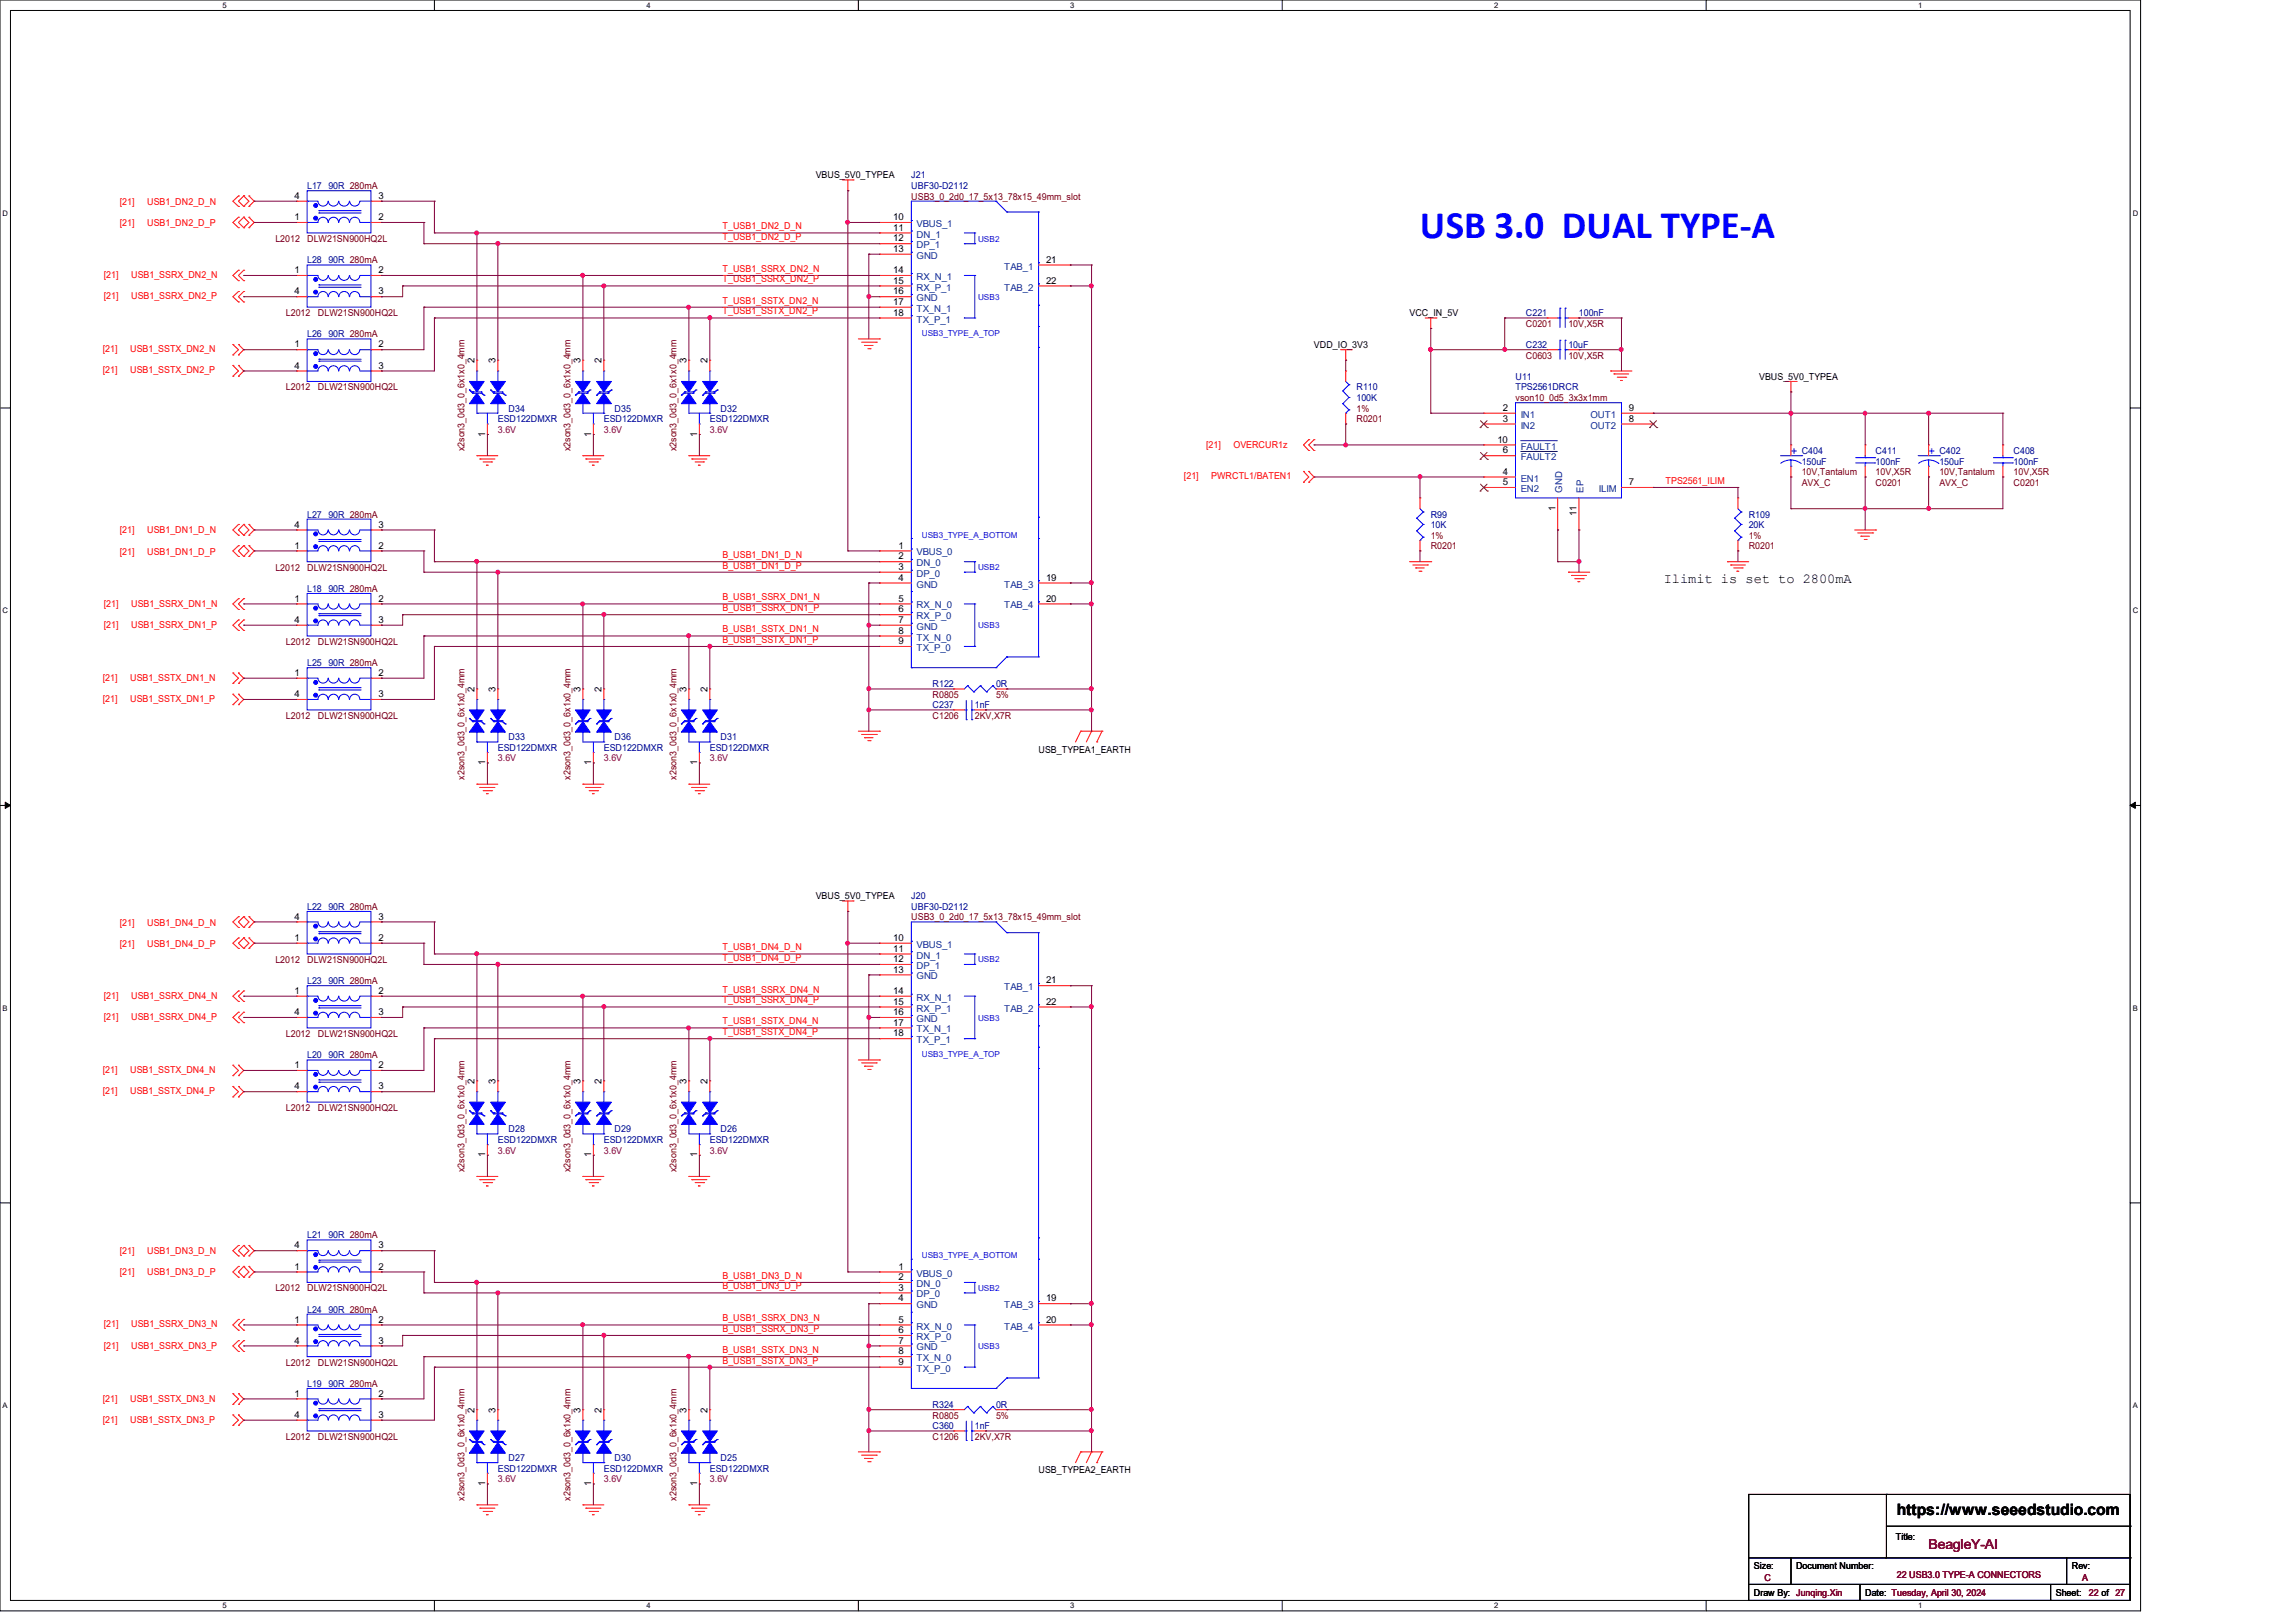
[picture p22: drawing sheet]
<svg xmlns="http://www.w3.org/2000/svg" width="297mm" height="210mm" viewBox="0 0 297 210" stroke-linecap="round" stroke-linejoin="round" font-family="sans-serif">
<defs><g id="words">
<text font-size="5" fill="#00f" x="183.8" y="30.8">USB 3.0 DUAL TYPE-A</text>
<text font-size="2" x="245.5" y="196.1">https://www.seeedstudio.com</text>
<text font-size="1.8" x="215.3" y="75.4">Ilimit is set to 2800mA</text>
<text font-size="1.8" fill="#800000" x="249.6" y="200.5">BeagleY-AI</text>
<g font-size="1.5" fill="#00f">
<text x="231.8" y="58.9">+</text>
<text x="249.6" y="58.9">+</text>
</g>
<g font-size="1.2">
<text x="105.6" y="23.1">VBUS_5V0_TYPEA</text>
<text x="38.1" y="28.5">1</text>
<text x="38.1" y="25.7">4</text>
<text x="49" y="28.5">2</text>
<text x="49" y="25.7">3</text>
<text x="115.6" y="28.5">10</text>
<text x="115.6" y="29.8">11</text>
<text x="38.1" y="35.3">1</text>
<text x="49" y="35.3">2</text>
<text x="115.6" y="31.2">12</text>
<text x="115.6" y="32.6">13</text>
<text x="115.6" y="35.3">14</text>
<text x="135.4" y="34">21</text>
<text x="38.1" y="38.1">4</text>
<text x="49" y="38.1">3</text>
<text x="115.6" y="36.7">15</text>
<text x="115.6" y="38.1">16</text>
<text x="115.6" y="39.5">17</text>
<text x="115.6" y="40.9">18</text>
<text x="135.4" y="36.7">22</text>
<text x="182.4" y="40.9">VCC_IN_5V</text>
<text x="38.1" y="45">1</text>
<text x="38.1" y="47.7">4</text>
<text x="49" y="45">2</text>
<text x="49" y="47.7">3</text>
<text x="61.4" y="47" transform="rotate(-90 61.4 47)">2</text>
<text x="64.1" y="47" transform="rotate(-90 64.1 47)">3</text>
<text x="75.1" y="47" transform="rotate(-90 75.1 47)">3</text>
<text x="77.9" y="47" transform="rotate(-90 77.9 47)">2</text>
<text x="88.9" y="47" transform="rotate(-90 88.9 47)">3</text>
<text x="91.6" y="47" transform="rotate(-90 91.6 47)">2</text>
<text x="170" y="45">VDD_IO_3V3</text>
<text x="194.5" y="53.2">2</text>
<text x="210.8" y="53.2">9</text>
<text x="227.7" y="49.1">VBUS_5V0_TYPEA</text>
<text x="62.8" y="56.5" transform="rotate(-90 62.8 56.5)">1</text>
<text x="76.5" y="56.5" transform="rotate(-90 76.5 56.5)">1</text>
<text x="90.2" y="56.5" transform="rotate(-90 90.2 56.5)">1</text>
<text x="193.8" y="57.3">10</text>
<text x="194.5" y="58.7">6</text>
<text x="194.5" y="54.6">3</text>
<text x="210.8" y="54.6">8</text>
<text x="194.5" y="61.4">4</text>
<text x="194.5" y="62.8">5</text>
<text x="210.8" y="62.8">7</text>
<text x="38.1" y="71">1</text>
<text x="38.1" y="68.3">4</text>
<text x="49" y="71">2</text>
<text x="49" y="68.3">3</text>
<text x="116.3" y="71">1</text>
<text x="201.3" y="66.1" transform="rotate(-90 201.3 66.1)">1</text>
<text x="204" y="66.8" transform="rotate(-90 204 66.8)">11</text>
<text x="38.1" y="77.9">1</text>
<text x="49" y="77.9">2</text>
<text x="116.3" y="72.4">2</text>
<text x="116.3" y="73.7">3</text>
<text x="116.3" y="75.1">4</text>
<text x="116.3" y="77.9">5</text>
<text x="135.4" y="75.1">19</text>
<text x="135.4" y="77.9">20</text>
<text x="38.1" y="80.6">4</text>
<text x="49" y="80.6">3</text>
<text x="116.3" y="79.2">6</text>
<text x="116.3" y="80.6">7</text>
<text x="116.3" y="82">8</text>
<text x="116.3" y="83.4">9</text>
<text x="38.1" y="87.5">1</text>
<text x="49" y="87.5">2</text>
<text x="61.4" y="89.5" transform="rotate(-90 61.4 89.5)">2</text>
<text x="64.1" y="89.5" transform="rotate(-90 64.1 89.5)">3</text>
<text x="75.1" y="89.5" transform="rotate(-90 75.1 89.5)">3</text>
<text x="77.9" y="89.5" transform="rotate(-90 77.9 89.5)">2</text>
<text x="88.9" y="89.5" transform="rotate(-90 88.9 89.5)">3</text>
<text x="91.6" y="89.5" transform="rotate(-90 91.6 89.5)">2</text>
<text x="38.1" y="90.2">4</text>
<text x="49" y="90.2">3</text>
<text x="62.8" y="99" transform="rotate(-90 62.8 99)">1</text>
<text x="76.5" y="99" transform="rotate(-90 76.5 99)">1</text>
<text x="90.2" y="99" transform="rotate(-90 90.2 99)">1</text>
<text x="134.4" y="97.4">USB_TYPEA1_EARTH</text>
<text x="38.1" y="119">4</text>
<text x="49" y="119">3</text>
<text x="105.6" y="116.3">VBUS_5V0_TYPEA</text>
<text x="38.1" y="121.7">1</text>
<text x="49" y="121.7">2</text>
<text x="115.6" y="121.7">10</text>
<text x="115.6" y="123.1">11</text>
<text x="115.6" y="124.5">12</text>
<text x="115.6" y="125.9">13</text>
<text x="38.1" y="128.6">1</text>
<text x="38.1" y="131.4">4</text>
<text x="49" y="128.6">2</text>
<text x="49" y="131.4">3</text>
<text x="115.6" y="128.6">14</text>
<text x="115.6" y="130">15</text>
<text x="115.6" y="131.4">16</text>
<text x="135.4" y="127.3">21</text>
<text x="135.4" y="130">22</text>
<text x="115.6" y="132.7">17</text>
<text x="115.6" y="134.1">18</text>
<text x="38.1" y="138.2">1</text>
<text x="38.1" y="141">4</text>
<text x="49" y="138.2">2</text>
<text x="49" y="141">3</text>
<text x="61.4" y="140.3" transform="rotate(-90 61.4 140.3)">2</text>
<text x="64.1" y="140.3" transform="rotate(-90 64.1 140.3)">3</text>
<text x="75.1" y="140.3" transform="rotate(-90 75.1 140.3)">3</text>
<text x="77.9" y="140.3" transform="rotate(-90 77.9 140.3)">2</text>
<text x="88.9" y="140.3" transform="rotate(-90 88.9 140.3)">3</text>
<text x="91.6" y="140.3" transform="rotate(-90 91.6 140.3)">2</text>
<text x="62.8" y="149.8" transform="rotate(-90 62.8 149.8)">1</text>
<text x="76.5" y="149.8" transform="rotate(-90 76.5 149.8)">1</text>
<text x="90.2" y="149.8" transform="rotate(-90 90.2 149.8)">1</text>
<text x="38.1" y="161.5">4</text>
<text x="49" y="161.5">3</text>
<text x="38.1" y="164.3">1</text>
<text x="49" y="164.3">2</text>
<text x="116.3" y="164.3">1</text>
<text x="116.3" y="165.6">2</text>
<text x="116.3" y="167">3</text>
<text x="38.1" y="171.2">1</text>
<text x="38.1" y="173.9">4</text>
<text x="49" y="171.2">2</text>
<text x="49" y="173.9">3</text>
<text x="116.3" y="168.4">4</text>
<text x="116.3" y="171.2">5</text>
<text x="116.3" y="172.5">6</text>
<text x="116.3" y="173.9">7</text>
<text x="135.4" y="168.4">19</text>
<text x="135.4" y="171.2">20</text>
<text x="116.3" y="175.3">8</text>
<text x="116.3" y="176.6">9</text>
<text x="38.1" y="180.7">1</text>
<text x="38.1" y="183.5">4</text>
<text x="49" y="180.7">2</text>
<text x="49" y="183.5">3</text>
<text x="61.4" y="182.8" transform="rotate(-90 61.4 182.8)">2</text>
<text x="64.1" y="182.8" transform="rotate(-90 64.1 182.8)">3</text>
<text x="75.1" y="182.8" transform="rotate(-90 75.1 182.8)">3</text>
<text x="77.9" y="182.8" transform="rotate(-90 77.9 182.8)">2</text>
<text x="88.9" y="182.8" transform="rotate(-90 88.9 182.8)">3</text>
<text x="91.6" y="182.8" transform="rotate(-90 91.6 182.8)">2</text>
<text x="134.4" y="190.7">USB_TYPEA2_EARTH</text>
<text x="62.8" y="192.3" transform="rotate(-90 62.8 192.3)">1</text>
<text x="76.5" y="192.3" transform="rotate(-90 76.5 192.3)">1</text>
<text x="90.2" y="192.3" transform="rotate(-90 90.2 192.3)">1</text>
<text x="227" y="203">Size:</text>
<text x="232.5" y="203">Document Number:</text>
<text x="245.4" y="199.3">Title:</text>
<text x="268.1" y="203">Rev:</text>
<text x="227" y="206.6">Draw By: Junqing.Xin</text>
<text x="241.4" y="206.6">Date: Tuesday, April 30, 2024</text>
<text x="266.1" y="206.6">Sheet:</text>
</g>
<g font-size="1.2" fill="#000080">
<text x="117.9" y="23.1">J21</text>
<text x="39.8" y="24.4">L17 90R 280mA</text>
<text x="117.9" y="24.4">UBF30-D2112</text>
<text x="39.8" y="34">L28 90R 280mA</text>
<text x="197.5" y="40.9">C221</text>
<text x="204.3" y="40.9">100nF</text>
<text x="39.8" y="43.6">L26 90R 280mA</text>
<text x="197.5" y="45">C232</text>
<text x="203" y="45">10uF</text>
<text x="65.8" y="53.3">D34</text>
<text x="79.5" y="53.3">D35</text>
<text x="93.3" y="53.3">D32</text>
<text x="175.6" y="50.5">R110</text>
<text x="175.6" y="51.9">100K</text>
<text x="196.1" y="49.1">U11</text>
<text x="196.1" y="50.5">TPS2561DRCR</text>
<text x="64.4" y="54.6">ESD122DMXR</text>
<text x="78.1" y="54.6">ESD122DMXR</text>
<text x="91.9" y="54.6">ESD122DMXR</text>
<text x="233.2" y="58.7">C404</text>
<text x="242.7" y="58.7">C411</text>
<text x="251" y="58.7">C402</text>
<text x="260.6" y="58.7">C408</text>
<text x="233.2" y="60.1">150uF</text>
<text x="242.7" y="60.1">100nF</text>
<text x="251" y="60.1">150uF</text>
<text x="260.6" y="60.1">100nF</text>
<text x="39.8" y="67">L27 90R 280mA</text>
<text x="185.2" y="67">R99</text>
<text x="185.2" y="68.3">10K</text>
<text x="226.3" y="67">R109</text>
<text x="226.3" y="68.3">20K</text>
<text x="39.8" y="76.6">L18 90R 280mA</text>
<text x="39.8" y="86.1">L25 90R 280mA</text>
<text x="120.7" y="88.9">R122</text>
<text x="128.9" y="88.9">0R</text>
<text x="65.8" y="95.8">D33</text>
<text x="79.5" y="95.8">D36</text>
<text x="93.3" y="95.8">D31</text>
<text x="120.7" y="91.7">C237</text>
<text x="126.2" y="91.7">1nF</text>
<text x="64.4" y="97.2">ESD122DMXR</text>
<text x="78.1" y="97.2">ESD122DMXR</text>
<text x="91.9" y="97.2">ESD122DMXR</text>
<text x="39.8" y="117.7">L22 90R 280mA</text>
<text x="117.9" y="116.3">J20</text>
<text x="117.9" y="117.7">UBF30-D2112</text>
<text x="39.8" y="127.3">L23 90R 280mA</text>
<text x="39.8" y="136.9">L20 90R 280mA</text>
<text x="64.4" y="147.9">ESD122DMXR</text>
<text x="65.8" y="146.5">D28</text>
<text x="78.1" y="147.9">ESD122DMXR</text>
<text x="79.5" y="146.5">D29</text>
<text x="91.9" y="147.9">ESD122DMXR</text>
<text x="93.3" y="146.5">D26</text>
<text x="39.8" y="160.2">L21 90R 280mA</text>
<text x="39.8" y="169.8">L24 90R 280mA</text>
<text x="39.8" y="179.4">L19 90R 280mA</text>
<text x="120.7" y="182.2">R324</text>
<text x="120.7" y="184.9">C360</text>
<text x="126.2" y="184.9">1nF</text>
<text x="128.9" y="182.2">0R</text>
<text x="64.4" y="190.4">ESD122DMXR</text>
<text x="65.8" y="189">D27</text>
<text x="78.1" y="190.4">ESD122DMXR</text>
<text x="79.5" y="189">D30</text>
<text x="91.9" y="190.4">ESD122DMXR</text>
<text x="93.3" y="189">D25</text>
</g>
<g font-size="1.2" fill="#f00">
<text x="15.5" y="26.5">[21]</text>
<text x="15.5" y="29.3">[21]</text>
<text x="19" y="26.5">USB1_DN2_D_N</text>
<text x="19" y="29.3">USB1_DN2_D_P</text>
<text x="93.5" y="29.7">T_USB1_DN2_D_N</text>
<text x="13.4" y="36">[21]</text>
<text x="17" y="36">USB1_SSRX_DN2_N</text>
<text x="93.5" y="31.1">T_USB1_DN2_D_P</text>
<text x="93.5" y="35.2">T_USB1_SSRX_DN2_N</text>
<text x="13.4" y="38.7">[21]</text>
<text x="17" y="38.7">USB1_SSRX_DN2_P</text>
<text x="93.5" y="36.5">T_USB1_SSRX_DN2_P</text>
<text x="93.5" y="39.3">T_USB1_SSTX_DN2_N</text>
<text x="93.5" y="40.7">T_USB1_SSTX_DN2_P</text>
<text x="13.3" y="45.6">[21]</text>
<text x="16.8" y="45.6">USB1_SSTX_DN2_N</text>
<text x="13.3" y="48.3">[21]</text>
<text x="16.8" y="48.3">USB1_SSTX_DN2_P</text>
<text x="156.1" y="57.9">[21]</text>
<text x="159.6" y="57.9">OVERCUR1z</text>
<text x="153.2" y="62">[21]</text>
<text x="156.8" y="62">PWRCTL1/BATEN1</text>
<text x="215.6" y="62.6">TPS2561_ILIM</text>
<text x="15.5" y="69">[21]</text>
<text x="15.5" y="71.8">[21]</text>
<text x="19" y="69">USB1_DN1_D_N</text>
<text x="19" y="71.8">USB1_DN1_D_P</text>
<text x="93.5" y="72.2">B_USB1_DN1_D_N</text>
<text x="93.5" y="73.6">B_USB1_DN1_D_P</text>
<text x="93.5" y="77.7">B_USB1_SSRX_DN1_N</text>
<text x="13.4" y="78.5">[21]</text>
<text x="13.4" y="81.2">[21]</text>
<text x="17" y="78.5">USB1_SSRX_DN1_N</text>
<text x="17" y="81.2">USB1_SSRX_DN1_P</text>
<text x="93.5" y="79.1">B_USB1_SSRX_DN1_P</text>
<text x="93.5" y="81.8">B_USB1_SSTX_DN1_N</text>
<text x="93.5" y="83.2">B_USB1_SSTX_DN1_P</text>
<text x="13.3" y="88.1">[21]</text>
<text x="16.8" y="88.1">USB1_SSTX_DN1_N</text>
<text x="13.3" y="90.8">[21]</text>
<text x="16.8" y="90.8">USB1_SSTX_DN1_P</text>
<text x="15.5" y="119.8">[21]</text>
<text x="19" y="119.8">USB1_DN4_D_N</text>
<text x="15.5" y="122.5">[21]</text>
<text x="19" y="122.5">USB1_DN4_D_P</text>
<text x="93.5" y="123">T_USB1_DN4_D_N</text>
<text x="93.5" y="124.3">T_USB1_DN4_D_P</text>
<text x="13.4" y="129.2">[21]</text>
<text x="13.4" y="132">[21]</text>
<text x="17" y="129.2">USB1_SSRX_DN4_N</text>
<text x="17" y="132">USB1_SSRX_DN4_P</text>
<text x="93.5" y="128.4">T_USB1_SSRX_DN4_N</text>
<text x="93.5" y="129.8">T_USB1_SSRX_DN4_P</text>
<text x="93.5" y="132.5">T_USB1_SSTX_DN4_N</text>
<text x="93.5" y="133.9">T_USB1_SSTX_DN4_P</text>
<text x="13.3" y="138.9">[21]</text>
<text x="13.3" y="141.6">[21]</text>
<text x="16.8" y="138.9">USB1_SSTX_DN4_N</text>
<text x="16.8" y="141.6">USB1_SSTX_DN4_P</text>
<text x="15.5" y="162.3">[21]</text>
<text x="15.5" y="165">[21]</text>
<text x="19" y="162.3">USB1_DN3_D_N</text>
<text x="19" y="165">USB1_DN3_D_P</text>
<text x="93.5" y="165.5">B_USB1_DN3_D_N</text>
<text x="93.5" y="166.8">B_USB1_DN3_D_P</text>
<text x="13.4" y="171.7">[21]</text>
<text x="17" y="171.7">USB1_SSRX_DN3_N</text>
<text x="93.5" y="171">B_USB1_SSRX_DN3_N</text>
<text x="93.5" y="172.3">B_USB1_SSRX_DN3_P</text>
<text x="13.4" y="174.5">[21]</text>
<text x="17" y="174.5">USB1_SSRX_DN3_P</text>
<text x="93.5" y="175.1">B_USB1_SSTX_DN3_N</text>
<text x="93.5" y="176.4">B_USB1_SSTX_DN3_P</text>
<text x="13.3" y="181.4">[21]</text>
<text x="13.3" y="184.1">[21]</text>
<text x="16.8" y="181.4">USB1_SSTX_DN3_N</text>
<text x="16.8" y="184.1">USB1_SSTX_DN3_P</text>
</g>
<g font-size="1.2" fill="#800000">
<text x="117.9" y="25.8">USB3_0_2d0_17_5x13_78x15_49mm_slot</text>
<text x="35.6" y="31.3">L2012</text>
<text x="39.8" y="31.3">DLW21SN900HQ2L</text>
<text x="37" y="40.9">L2012</text>
<text x="41.1" y="40.9">DLW21SN900HQ2L</text>
<text x="197.5" y="46.4">C0603</text>
<text x="197.5" y="42.3">C0201</text>
<text x="203" y="46.4">10V,X5R</text>
<text x="203" y="42.3">10V,X5R</text>
<text x="37" y="50.5">L2012</text>
<text x="41.1" y="50.5">DLW21SN900HQ2L</text>
<text x="175.6" y="53.3">1%</text>
<text x="196.1" y="51.9">vson10_0d5_3x3x1mm</text>
<text x="60.1" y="58.4" transform="rotate(-90 60.1 58.4)">x2son3_0d3_0_6x1x0_4mm</text>
<text x="73.8" y="58.4" transform="rotate(-90 73.8 58.4)">x2son3_0d3_0_6x1x0_4mm</text>
<text x="87.5" y="58.4" transform="rotate(-90 87.5 58.4)">x2son3_0d3_0_6x1x0_4mm</text>
<text x="175.6" y="54.6">R0201</text>
<text x="233.2" y="62.9">AVX_C</text>
<text x="233.2" y="61.5">10V,Tantalum</text>
<text x="242.7" y="62.9">C0201</text>
<text x="242.7" y="61.5">10V,X5R</text>
<text x="251" y="62.9">AVX_C</text>
<text x="251" y="61.5">10V,Tantalum</text>
<text x="260.6" y="62.9">C0201</text>
<text x="260.6" y="61.5">10V,X5R</text>
<text x="185.2" y="69.7">1%</text>
<text x="185.2" y="71.1">R0201</text>
<text x="226.3" y="69.7">1%</text>
<text x="226.3" y="71.1">R0201</text>
<text x="35.6" y="73.8">L2012</text>
<text x="39.8" y="73.8">DLW21SN900HQ2L</text>
<text x="37" y="83.4">L2012</text>
<text x="41.1" y="83.4">DLW21SN900HQ2L</text>
<text x="37" y="93">L2012</text>
<text x="41.1" y="93">DLW21SN900HQ2L</text>
<text x="120.7" y="90.3">R0805</text>
<text x="120.7" y="93">C1206</text>
<text x="126.2" y="93">2KV,X7R</text>
<text x="128.9" y="90.3">5%</text>
<text x="60.1" y="100.9" transform="rotate(-90 60.1 100.9)">x2son3_0d3_0_6x1x0_4mm</text>
<text x="73.8" y="100.9" transform="rotate(-90 73.8 100.9)">x2son3_0d3_0_6x1x0_4mm</text>
<text x="87.5" y="100.9" transform="rotate(-90 87.5 100.9)">x2son3_0d3_0_6x1x0_4mm</text>
<text x="117.9" y="119.1">USB3_0_2d0_17_5x13_78x15_49mm_slot</text>
<text x="35.6" y="124.6">L2012</text>
<text x="39.8" y="124.6">DLW21SN900HQ2L</text>
<text x="37" y="134.2">L2012</text>
<text x="41.1" y="134.2">DLW21SN900HQ2L</text>
<text x="37" y="143.8">L2012</text>
<text x="41.1" y="143.8">DLW21SN900HQ2L</text>
<text x="60.1" y="151.7" transform="rotate(-90 60.1 151.7)">x2son3_0d3_0_6x1x0_4mm</text>
<text x="73.8" y="151.7" transform="rotate(-90 73.8 151.7)">x2son3_0d3_0_6x1x0_4mm</text>
<text x="87.5" y="151.7" transform="rotate(-90 87.5 151.7)">x2son3_0d3_0_6x1x0_4mm</text>
<text x="35.6" y="167.1">L2012</text>
<text x="39.8" y="167.1">DLW21SN900HQ2L</text>
<text x="37" y="176.7">L2012</text>
<text x="41.1" y="176.7">DLW21SN900HQ2L</text>
<text x="120.7" y="183.6">R0805</text>
<text x="128.9" y="183.6">5%</text>
<text x="37" y="186.3">L2012</text>
<text x="41.1" y="186.3">DLW21SN900HQ2L</text>
<text x="120.7" y="186.3">C1206</text>
<text x="126.2" y="186.3">2KV,X7R</text>
<text x="60.1" y="194.2" transform="rotate(-90 60.1 194.2)">x2son3_0d3_0_6x1x0_4mm</text>
<text x="73.8" y="194.2" transform="rotate(-90 73.8 194.2)">x2son3_0d3_0_6x1x0_4mm</text>
<text x="87.5" y="194.2" transform="rotate(-90 87.5 194.2)">x2son3_0d3_0_6x1x0_4mm</text>
<text x="228.3" y="204.6">C</text>
<text x="245.5" y="204.1">22 USB3.0 TYPE-A CONNECTORS</text>
<text x="269.5" y="204.6">A</text>
<text x="270.3" y="206.6">22 of 27</text>
</g>
<g font-size="1.2" fill="#004080">
<text x="118.6" y="29.4">VBUS_1</text>
<text x="118.6" y="30.7">DN_1</text>
<text x="118.6" y="32.1">DP_1</text>
<text x="118.6" y="33.5">GND</text>
<text x="130" y="34.9">TAB_1</text>
<text x="118.6" y="36.2">RX_N_1</text>
<text x="118.6" y="37.6">RX_P_1</text>
<text x="118.6" y="39">GND</text>
<text x="118.6" y="40.3">TX_N_1</text>
<text x="118.6" y="41.7">TX_P_1</text>
<text x="130" y="37.6">TAB_2</text>
<text x="196.8" y="59.6">FAULT2</text>
<text x="196.8" y="58.2">FAULT1</text>
<text x="196.8" y="54.1">IN1</text>
<text x="196.8" y="55.5">IN2</text>
<text x="205.8" y="55.5">OUT2</text>
<text x="205.8" y="54.1">OUT1</text>
<text x="196.8" y="62.3">EN1</text>
<text x="196.8" y="63.7">EN2</text>
<text x="202.2" y="63.8" transform="rotate(-90 202.2 63.8)">GND</text>
<text x="204.9" y="63.8" transform="rotate(-90 204.9 63.8)">EP</text>
<text x="206.9" y="63.7">ILIM</text>
<text x="118.6" y="71.9">VBUS_0</text>
<text x="118.6" y="73.3">DN_0</text>
<text x="118.6" y="74.6">DP_0</text>
<text x="118.6" y="76">GND</text>
<text x="130" y="76">TAB_3</text>
<text x="118.6" y="78.7">RX_N_0</text>
<text x="118.6" y="80.1">RX_P_0</text>
<text x="118.6" y="81.5">GND</text>
<text x="118.6" y="82.9">TX_N_0</text>
<text x="130" y="78.7">TAB_4</text>
<text x="118.6" y="84.2">TX_P_0</text>
<text x="118.6" y="122.6">VBUS_1</text>
<text x="118.6" y="124">DN_1</text>
<text x="118.6" y="125.4">DP_1</text>
<text x="118.6" y="126.7">GND</text>
<text x="118.6" y="129.5">RX_N_1</text>
<text x="118.6" y="130.9">RX_P_1</text>
<text x="130" y="128.1">TAB_1</text>
<text x="130" y="130.9">TAB_2</text>
<text x="118.6" y="132.2">GND</text>
<text x="118.6" y="133.6">TX_N_1</text>
<text x="118.6" y="135">TX_P_1</text>
<text x="118.6" y="165.2">VBUS_0</text>
<text x="118.6" y="166.5">DN_0</text>
<text x="118.6" y="167.9">DP_0</text>
<text x="118.6" y="169.3">GND</text>
<text x="118.6" y="172">RX_N_0</text>
<text x="118.6" y="173.4">RX_P_0</text>
<text x="130" y="169.3">TAB_3</text>
<text x="130" y="172">TAB_4</text>
<text x="118.6" y="174.7">GND</text>
<text x="118.6" y="176.1">TX_N_0</text>
<text x="118.6" y="177.5">TX_P_0</text>
</g>
<g font-size="1.2" fill="#800040">
<text x="64.4" y="56">3.6V</text>
<text x="78.1" y="56">3.6V</text>
<text x="91.9" y="56">3.6V</text>
<text x="64.4" y="98.5">3.6V</text>
<text x="78.1" y="98.5">3.6V</text>
<text x="91.9" y="98.5">3.6V</text>
<text x="64.4" y="149.3">3.6V</text>
<text x="78.1" y="149.3">3.6V</text>
<text x="91.9" y="149.3">3.6V</text>
<text x="64.4" y="191.8">3.6V</text>
<text x="78.1" y="191.8">3.6V</text>
<text x="91.9" y="191.8">3.6V</text>
</g>
<g font-size="1.1" fill="#00f">
<text x="126.6" y="31.3">USB2</text>
<text x="126.6" y="38.8">USB3</text>
<text x="119.3" y="43.5">USB3_TYPE_A_TOP</text>
<text x="119.3" y="69.6">USB3_TYPE_A_BOTTOM</text>
<text x="126.6" y="73.8">USB2</text>
<text x="126.6" y="81.3">USB3</text>
<text x="126.6" y="124.5">USB2</text>
<text x="119.3" y="136.7">USB3_TYPE_A_TOP</text>
<text x="126.6" y="132.1">USB3</text>
<text x="119.3" y="162.8">USB3_TYPE_A_BOTTOM</text>
<text x="126.6" y="167">USB2</text>
<text x="126.6" y="174.6">USB3</text>
</g>
<g font-size="1">
<text x="28.8" y="1">5</text>
<text x="83.7" y="1">4</text>
<text x="138.5" y="1">3</text>
<text x="193.4" y="1">2</text>
<text x="248.2" y="1">1</text>
<text x=".3" y="27.9">D</text>
<text x="276" y="27.9">D</text>
<text x=".3" y="79.4">C</text>
<text x="276" y="79.4">C</text>
<text x=".3" y="130.8">B</text>
<text x="276" y="130.8">B</text>
<text x=".3" y="182.2">A</text>
<text x="276" y="182.2">A</text>
<text x="28.8" y="208.1">5</text>
<text x="83.7" y="208.1">4</text>
<text x="138.5" y="208.1">3</text>
<text x="193.4" y="208.1">2</text>
<text x="248.2" y="208.1">1</text>
</g>
</g></defs>
<path d="M0 0h277v208.4h-277zM1.4 1.4h274.3v205.7h-274.3z" fill="none" stroke="#000" stroke-width=".13"/>
<g fill="#fff">
<path d="M28.8 .1h.5v1.1h-.5z"/>
<path d="M28.8 207.2h.5v1.1h-.5z"/>
</g>
<path d="M56.2 0v1.4M56.2 207.1v1.3" fill="none" stroke="#000" stroke-width=".13"/>
<g fill="#fff">
<path d="M83.7 .1h.5v1.1h-.5z"/>
<path d="M83.7 207.2h.5v1.1h-.5z"/>
</g>
<path d="M111.1 0v1.4M111.1 207.1v1.3" fill="none" stroke="#000" stroke-width=".13"/>
<g fill="#fff">
<path d="M138.5 .1h.6v1.1h-.6z"/>
<path d="M138.5 207.2h.6v1.1h-.6z"/>
</g>
<path d="M165.9 0v1.4M165.9 207.1v1.3" fill="none" stroke="#000" stroke-width=".13"/>
<g fill="#fff">
<path d="M193.4 .1h.5v1.1h-.5z"/>
<path d="M193.4 207.2h.5v1.1h-.5z"/>
</g>
<path d="M220.8 0v1.4M220.8 207.1v1.3" fill="none" stroke="#000" stroke-width=".13"/>
<g fill="#fff">
<path d="M248.2 .1h.6v1.1h-.6z"/>
<path d="M248.2 207.2h.6v1.1h-.6z"/>
<path d="M.3 27.1h.8v1.1h-.8z"/>
<path d="M276 27.1h.7v1.1h-.7z"/>
<path d="M.3 78.5h.8v1.1h-.8z"/>
<path d="M276 78.5h.7v1.1h-.7z"/>
</g>
<path d="M0 52.8h1.4M275.7 52.8h1.3" fill="none" stroke="#000" stroke-width=".13"/>
<g fill="#fff">
<path d="M.3 129.9h.7v1.1h-.7z"/>
<path d="M276 129.9h.6v1.1h-.6z"/>
</g>
<path d="M0 104.2h1.4M275.7 104.2h1.3" fill="none" stroke="#000" stroke-width=".13"/>
<path d="M.7 103.8l.7 .4-.7 .4zM275.7 104.2l.7-.4v.8z" fill="#000" stroke="#000" stroke-width=".13"/>
<g fill="#fff">
<path d="M.3 181.4h.7v1.1h-.7z"/>
<path d="M276 181.4h.6v1.1h-.6z"/>
</g>
<g fill="none" stroke="#000" stroke-width=".13">
<path d="M0 155.7h1.4M275.7 155.7h1.3M226.3 193.4h49.4v13.7h-49.4zM244.1 193.4h.1M244.1 193.4v8.2M244.1 197.5h31.6M275.7 197.5h.1M226.3 205h.1M226.3 205h49.4M226.3 201.6h49.4M231.8 205h.1M231.8 201.6v3.4"/>
<path d="M240.7 207.1h.1M240.7 205v2.1M265.4 207.1h.1M265.4 205v2.1M267.5 205h.1M267.5 201.6v3.4M275.7 201.6h.1"/>
</g>
<g fill="none" stroke="#f00" stroke-width=".13">
<path d="M30.9 25.4h.1M30.9 26.7h.1M30.9 28.1h.1M30.9 29.5h.1M30.9 35h.1M30.9 36.3h.1M30.9 37.7h.1M30.9 39.1h.1M30.9 25.4l-.8 .6 .8 .7M30.9 28.1l-.8 .7 .8 .7M30.9 35l-.8 .6 .8 .7M30.9 37.7l-.8 .7 .8 .7"/>
<path d="M31.5 26.7h.1M31.5 25.4h.1M31.5 29.5h.1M31.5 28.1h.1M31.5 35h.1M31.5 36.3h.1M31.5 37.7h.1M31.5 39.1h.1M31.5 25.4l.7 .6-.7 .7M31.5 25.4l-.6 .6 .6 .7M31.5 28.1l.7 .7-.7 .7M31.5 28.1l-.6 .7 .6 .7"/>
<path d="M31.5 35l-.6 .6 .6 .7M31.5 37.7l-.6 .7 .6 .7M32.2 25.4h.1M32.2 26.7h.1M32.2 28.1h.1M32.2 29.5h.1M32.2 25.4l.7 .6-.7 .7M32.2 28.1l.7 .7-.7 .7M38.4 28.8h.1M38.4 26h.1M38.4 35.6h.1M38.4 38.4h.1"/>
<path d="M38.4 28.8h1.4M38.4 26h1.4M38.4 35.6h1.4M38.4 38.4h1.4M48 28.8h1.4M48 26h1.4M48 35.6h1.4M48 38.4h1.4M49.4 28.8h.1M49.4 26h.1M49.4 35.6h.1M49.4 38.4h.1"/>
<path d="M109 23.3h1.4M109.7 24.7h.1M109.7 23.3v1.4M110.4 23.3h.1M113.8 28.8h.1M113.8 30.1h.1M113.8 31.5h.1M113.8 32.9h.1M113.8 35.6h.1M113.8 37h.1M113.8 38.4h.1M113.8 39.8h.1"/>
<path d="M113.8 28.8h4.1M113.8 30.1h4.1M113.8 31.5h4.1M113.8 32.9h4.1M113.8 35.6h4.1M113.8 37h4.1M113.8 38.4h4.1M113.8 39.8h4.1M134.4 37h4.1M134.4 34.3h4.1M138.5 34.3h.1M138.5 37h.1"/>
<path d="M30.1 45.9h.1M30.1 44.6h.1M30.1 48.7h.1M30.1 47.3h.1M30.1 44.6l.8 .7-.8 .6M30.1 47.3l.8 .7-.8 .7M30.9 44.6h.1M30.9 45.9h.1M30.9 47.3h.1M30.9 48.7h.1M30.9 44.6l.6 .7-.6 .6M30.9 47.3l.6 .7-.6 .7"/>
<path d="M38.4 45.3h.1M38.4 48h.1M38.4 48h1.4M38.4 45.3h1.4M48 48h1.4M48 45.3h1.4M49.4 45.3h.1M49.4 48h.1M61.7 59h.1M61.7 46.6h.1M61.7 59h2.7M61.7 46.6v1.4"/>
<path d="M62.1 59.4h.1M62.1 59.4h2M62.5 59.8h1.1M63.1 56.2h.1M63.1 54.9v1.3M63.6 59.8h.1M64.4 46.6h.1M64.4 46.6v1.4M75.4 59h.1M75.4 46.6h.1M75.4 59h2.7M75.4 46.6v1.4"/>
<path d="M75.8 59.4h.1M75.8 59.4h2M76.2 59.8h1.1M76.8 56.2h.1M76.8 54.9v1.3M77.3 59.8h.1M78.1 46.6h.1M78.1 46.6v1.4M89.2 59h.1M89.2 46.6h.1M89.2 59h2.7M89.2 46.6v1.4"/>
<path d="M89.5 59.4h.1M89.5 59.4h2M90 59.8h1.1M90.5 56.2h.1M90.5 54.9v1.3M91.1 59.8h.1M91.9 46.6h.1M91.9 46.6v1.4M111.1 43.9h2.7M111.5 44.3h1.9M111.9 44.7h.1M111.9 44.7h1.1"/>
<path d="M112.3 45.1h.3M112.6 45.1h.1M113.4 44.3h.1M113.8 43.9h.1M113.8 41.1h.1M113.8 41.1h4.1M169.4 56.9h.1M169.4 58.3h.1M169.4 56.9l-.7 .7 .7 .7M170.1 56.9h.1M170.1 58.3h.1M170.1 56.9l-.7 .7 .7 .7"/>
<path d="M173.5 45.3h1.4M174.2 46.6h.1M174.2 48h.1M174.2 54.9h.1M174.2 45.3v1.3M174.2 48v1.4M174.2 53.5v1.4M174.9 45.3h.1M184.4 41.1h1.4M185.2 42.5h.1M185.2 41.1v1.4M185.8 41.1h.1"/>
<path d="M192 59h.1M192 57.6h.1M192 53.5h.1M192 54.9h.1M192 59h4.1M192 54.9h4.1M192 53.5h4.1M192 57.6h4.1M200.2 45.3h.1M200.2 41.1h.1M200.2 41.1h1.4M200.2 45.3h1.4"/>
<path d="M203 41.1h1.3M203 45.3h1.3M204.3 45.3h.1M204.3 41.1h.1M208.4 48h.1M208.4 48h2.8M208.9 48.4h.1M208.9 48.4h1.9M209.3 48.8h1.1M209.7 49.2h.1M209.7 49.2h.3M209.8 54.9h4.2"/>
<path d="M209.8 53.5h4.2M210.4 48.8h.1M214 54.9h.1M214 53.5h.1M231.1 49.4h1.4M231.8 50.7h.1M231.8 57.6h.1M231.8 49.4v1.3M231.8 57.6v1.4M232.5 49.4h.1M241.4 57.6h.1M241.4 57.6v1.4"/>
<path d="M249.6 57.6h.1M249.6 57.6v1.4M259.2 57.6h.1M259.2 57.6v1.4M30.9 67.9h.1M30.9 69.3h.1M30.9 70.6h.1M30.9 72h.1M30.9 77.5h.1M30.9 78.9h.1M30.9 67.9l-.8 .7 .8 .7M30.9 70.6l-.8 .7 .8 .7"/>
<path d="M30.9 77.5l-.8 .6 .8 .8M31.5 69.3h.1M31.5 67.9h.1M31.5 72h.1M31.5 70.6h.1M31.5 77.5h.1M31.5 78.9h.1M31.5 67.9l.7 .7-.7 .7M31.5 67.9l-.6 .7 .6 .7M31.5 70.6l.7 .7-.7 .7M31.5 70.6l-.6 .7 .6 .7M31.5 77.5l-.6 .6 .6 .8"/>
<path d="M32.2 67.9h.1M32.2 69.3h.1M32.2 70.6h.1M32.2 72h.1M32.2 67.9l.7 .7-.7 .7M32.2 70.6l.7 .7-.7 .7M38.4 78.1h.1M38.4 71.3h.1M38.4 68.6h.1M38.4 68.6h1.4M38.4 78.1h1.4M38.4 71.3h1.4"/>
<path d="M48 68.6h1.4M48 78.1h1.4M48 71.3h1.4M49.4 78.1h.1M49.4 71.3h.1M49.4 68.6h.1M62.9 60.2h.1M62.9 60.2h.3M76.7 60.2h.1M76.7 60.2h.2M90.4 60.2h.1M90.4 60.2h.2"/>
<path d="M113.8 71.3h.1M113.8 72.7h.1M113.8 74h.1M113.8 75.4h.1M113.8 78.1h.1M113.8 79.5h.1M113.8 72.7h4.1M113.8 74h4.1M113.8 78.1h4.1M113.8 71.3h4.1M113.8 75.4h4.1M113.8 79.5h4.1"/>
<path d="M134.4 78.1h4.1M134.4 75.4h4.1M138.5 75.4h.1M138.5 78.1h.1M168.7 62.4h.1M168.7 61h.1M168.7 61l.7 .7-.7 .7M169.4 61h.1M169.4 62.4h.1M169.4 61l.7 .7-.7 .7M182.4 72.7h2.8M182.8 73.1h1.9"/>
<path d="M183.2 73.5h.1M183.2 73.5h1.1M183.6 73.9h.3M183.8 64.4h.1M183.8 71.3h.1M183.8 64.4v1.4M183.8 69.9v1.4M183.9 73.9h.1M184.7 73.1h.1M185.2 72.7h.1M192 61.7h.1M192 63.1h.1"/>
<path d="M192 63.1h4.1M192 61.7h4.1M201.6 68.6h.1M201.6 64.4v4.2M203 74h.1M203 74h2.7M203.4 74.5h.1M203.4 74.5h1.9M203.8 74.9h1.1M204.2 75.3h.1M204.2 75.3h.3M204.3 68.6h.1"/>
<path d="M204.3 64.4v4.2M204.9 74.9h.1M209.8 63.1h4.2M214 63.1h.1M223.6 72.7h.1M223.6 72.7h2.7M224 73.1h.1M224 73.1h1.9M224.4 73.5h1.1M224.8 73.9h.1M224.8 73.9h.2M224.9 64.4h.1"/>
<path d="M224.9 71.3h.1M224.9 64.4v1.4M224.9 69.9v1.4M225.5 73.5h.1M231.8 61.7h.1M231.8 60.3v1.4M240 68.6h2.7M240.4 69h2M240.8 69.4h.1M240.8 69.4h1.1M241.3 69.8h.2M241.4 61.7h.1"/>
<path d="M241.4 60.3v1.4M241.5 69.8h.1M242.4 69h.1M242.7 68.6h.1M249.6 61.7h.1M249.6 60.3v1.4M259.2 61.7h.1M259.2 60.3v1.4M30.1 88.4h.1M30.1 87.1h.1M30.1 91.2h.1M30.1 89.8h.1"/>
<path d="M30.1 87.1l.8 .7-.8 .6M30.1 89.8l.8 .7-.8 .7M30.9 80.2h.1M30.9 81.6h.1M30.9 87.1h.1M30.9 88.4h.1M30.9 89.8h.1M30.9 91.2h.1M30.9 80.2l-.8 .7 .8 .7M30.9 87.1l.6 .7-.6 .6M30.9 89.8l.6 .7-.6 .7M31.5 80.2h.1"/>
<path d="M31.5 81.6h.1M31.5 80.2l-.6 .7 .6 .7M38.4 80.9h.1M38.4 87.8h.1M38.4 90.5h.1M38.4 80.9h1.4M38.4 87.8h1.4M38.4 90.5h1.4M48 80.9h1.4M48 87.8h1.4M48 90.5h1.4M49.4 80.9h.1"/>
<path d="M49.4 87.8h.1M49.4 90.5h.1M61.7 89.2h.1M61.7 89.2v1.3M63.1 98.7h.1M63.1 97.4v1.3M64.4 89.2h.1M64.4 89.2v1.3M75.4 89.2h.1M75.4 89.2v1.3M76.8 98.7h.1M76.8 97.4v1.3"/>
<path d="M78.1 89.2h.1M78.1 89.2v1.3M89.2 89.2h.1M89.2 89.2v1.3M90.5 98.7h.1M90.5 97.4v1.3M91.9 89.2h.1M91.9 89.2v1.3M111.1 94.6h2.7M111.5 95h1.9M111.9 95.5h.1M111.9 95.5h1.1"/>
<path d="M112.3 95.8h.3M112.6 95.8h.1M113.4 95h.1M113.8 94.6h.1M113.8 80.9h.1M113.8 82.3h.1M113.8 83.7h.1M113.8 80.9h4.1M113.8 82.3h4.1M113.8 83.7h4.1M123.4 89.2h.1M123.4 91.9h.1"/>
<path d="M123.4 89.2h1.4M123.4 91.9h1.4M126.2 91.9h1.4M127.6 91.9h.1M128.9 89.2h1.4M130.3 89.2h.1M139.9 94.6h.1M139.9 94.6h2.7M139.9 94.6l-.7 1.4M141.3 94.6h.1M141.3 94.6l-.7 1.4M141.9 96h.1"/>
<path d="M142.6 94.6h.1M142.6 94.6l-.7 1.4M30.9 118.6h.1M30.9 118.6l-.8 .7 .8 .7M31.5 118.6h.1M31.5 118.6l.7 .7-.7 .7M31.5 118.6l-.6 .7 .6 .7M32.2 118.6h.1M32.2 118.6l.7 .7-.7 .7M38.4 119.3h.1M38.4 119.3h1.4M48 119.3h1.4"/>
<path d="M49.4 119.3h.1M61.7 101.5h.1M61.7 101.5h2.7M62.1 101.9h.1M62.1 101.9h2M62.5 102.3h1.1M62.9 102.7h.1M62.9 102.7h.3M63.6 102.3h.1M75.4 101.5h.1M75.4 101.5h2.7M75.8 101.9h.1"/>
<path d="M75.8 101.9h2M76.2 102.3h1.1M76.7 102.7h.1M76.7 102.7h.2M77.3 102.3h.1M89.2 101.5h.1M89.2 101.5h2.7M89.5 101.9h.1M89.5 101.9h2M90 102.3h1.1M90.4 102.7h.1M90.4 102.7h.2"/>
<path d="M91.1 102.3h.1M109 116.6h1.4M109.7 117.9h.1M109.7 116.6v1.3M110.4 116.6h.1M30.1 139.2h.1M30.1 137.8h.1M30.1 137.8l.8 .7-.8 .7M30.9 120h.1M30.9 121.4h.1M30.9 122.7h.1M30.9 128.2h.1"/>
<path d="M30.9 129.6h.1M30.9 131h.1M30.9 132.3h.1M30.9 137.8h.1M30.9 139.2h.1M30.9 121.4l-.8 .6 .8 .7M30.9 128.2l-.8 .7 .8 .7M30.9 131l-.8 .7 .8 .6M30.9 137.8l.6 .7-.6 .7M31.5 120h.1M31.5 122.7h.1M31.5 121.4h.1"/>
<path d="M31.5 128.2h.1M31.5 129.6h.1M31.5 131h.1M31.5 132.3h.1M31.5 121.4l.7 .6-.7 .7M31.5 121.4l-.6 .6 .6 .7M31.5 128.2l-.6 .7 .6 .7M31.5 131l-.6 .7 .6 .6M32.2 120h.1M32.2 121.4h.1M32.2 122.7h.1M32.2 121.4l.7 .6-.7 .7"/>
<path d="M38.4 138.5h.1M38.4 128.9h.1M38.4 131.7h.1M38.4 122h.1M38.4 138.5h1.4M38.4 122h1.4M38.4 128.9h1.4M38.4 131.7h1.4M48 138.5h1.4M48 122h1.4M48 128.9h1.4M48 131.7h1.4"/>
<path d="M49.4 138.5h.1M49.4 128.9h.1M49.4 131.7h.1M49.4 122h.1M61.7 139.9h.1M61.7 139.9v1.4M64.4 139.9h.1M64.4 139.9v1.4M75.4 139.9h.1M75.4 139.9v1.4M78.1 139.9h.1M78.1 139.9v1.4"/>
<path d="M89.2 139.9h.1M89.2 139.9v1.4M91.9 139.9h.1M91.9 139.9v1.4M111.1 137.2h2.7M111.5 137.5h1.9M111.9 138h.1M111.9 138h1.1M112.3 138.4h.3M112.6 138.4h.1M113.4 137.5h.1M113.8 137.2h.1"/>
<path d="M113.8 122h.1M113.8 123.4h.1M113.8 124.8h.1M113.8 126.2h.1M113.8 128.9h.1M113.8 130.3h.1M113.8 131.7h.1M113.8 133h.1M113.8 134.4h.1M113.8 122h4.1M113.8 123.4h4.1M113.8 124.8h4.1"/>
<path d="M113.8 126.2h4.1M113.8 128.9h4.1M113.8 130.3h4.1M113.8 131.7h4.1M113.8 133h4.1M113.8 134.4h4.1M134.4 130.3h4.1M134.4 127.6h4.1M138.5 127.6h.1M138.5 130.3h.1M30.1 141.9h.1M30.1 140.6h.1"/>
<path d="M30.1 140.6l.8 .7-.8 .6M30.9 140.6h.1M30.9 141.9h.1M30.9 140.6l.6 .7-.6 .6M38.4 141.3h.1M38.4 141.3h1.4M48 141.3h1.4M49.4 141.3h.1M61.7 152.2h.1M61.7 152.2h2.7M62.1 152.7h.1M62.1 152.7h2"/>
<path d="M62.5 153h1.1M62.9 153.5h.1M62.9 153.5h.3M63.1 149.5h.1M63.1 148.1v1.4M63.6 153h.1M75.4 152.2h.1M75.4 152.2h2.7M75.8 152.7h.1M75.8 152.7h2M76.2 153h1.1M76.7 153.5h.1"/>
<path d="M76.7 153.5h.2M76.8 149.5h.1M76.8 148.1v1.4M77.3 153h.1M89.2 152.2h.1M89.2 152.2h2.7M89.5 152.7h.1M89.5 152.7h2M90 153h1.1M90.4 153.5h.1M90.4 153.5h.2M90.5 149.5h.1"/>
<path d="M90.5 148.1v1.4M91.1 153h.1M30.9 161.2h.1M30.9 162.5h.1M30.9 163.9h.1M30.9 165.3h.1M30.9 170.7h.1M30.9 172.1h.1M30.9 173.5h.1M30.9 174.9h.1M30.9 163.9l-.8 .7 .8 .7M30.9 161.2l-.8 .6 .8 .7"/>
<path d="M30.9 170.7l-.8 .7 .8 .7M30.9 173.5l-.8 .7 .8 .7M31.5 162.5h.1M31.5 161.2h.1M31.5 165.3h.1M31.5 163.9h.1M31.5 170.7h.1M31.5 172.1h.1M31.5 173.5h.1M31.5 174.9h.1M31.5 161.2l.7 .6-.7 .7M31.5 161.2l-.6 .6 .6 .7"/>
<path d="M31.5 163.9l.7 .7-.7 .7M31.5 163.9l-.6 .7 .6 .7M31.5 170.7l-.6 .7 .6 .7M31.5 173.5l-.6 .7 .6 .7M32.2 161.2h.1M32.2 162.5h.1M32.2 163.9h.1M32.2 165.3h.1M32.2 161.2l.7 .6-.7 .7M32.2 163.9l.7 .7-.7 .7M38.4 171.4h.1M38.4 174.2h.1"/>
<path d="M38.4 164.6h.1M38.4 161.8h.1M38.4 171.4h1.4M38.4 174.2h1.4M38.4 164.6h1.4M38.4 161.8h1.4M48 171.4h1.4M48 174.2h1.4M48 164.6h1.4M48 161.8h1.4M49.4 171.4h.1M49.4 174.2h.1"/>
<path d="M49.4 164.6h.1M49.4 161.8h.1M113.8 164.6h.1M113.8 165.9h.1M113.8 167.3h.1M113.8 168.7h.1M113.8 171.4h.1M113.8 172.8h.1M113.8 174.2h.1M113.8 175.6h.1M113.8 176.9h.1M113.8 171.4h4.1"/>
<path d="M113.8 174.2h4.1M113.8 164.6h4.1M113.8 165.9h4.1M113.8 167.3h4.1M113.8 168.7h4.1M113.8 172.8h4.1M113.8 175.6h4.1M113.8 176.9h4.1M134.4 171.4h4.1M134.4 168.7h4.1M138.5 168.7h.1M138.5 171.4h.1"/>
<path d="M30.1 181.7h.1M30.1 180.3h.1M30.1 184.4h.1M30.1 183.1h.1M30.1 180.3l.8 .7-.8 .7M30.1 183.1l.8 .7-.8 .6M30.9 180.3h.1M30.9 181.7h.1M30.9 183.1h.1M30.9 184.4h.1M30.9 180.3l.6 .7-.6 .7M30.9 183.1l.6 .7-.6 .6"/>
<path d="M38.4 181h.1M38.4 183.8h.1M38.4 181h1.4M38.4 183.8h1.4M48 181h1.4M48 183.8h1.4M49.4 181h.1M49.4 183.8h.1M61.7 194.7h.1M61.7 182.4h.1M61.7 194.7h2.7M61.7 182.4v1.4"/>
<path d="M62.1 195.2h.1M62.1 195.2h2M62.5 195.6h1.1M62.9 196h.1M62.9 196h.3M63.1 192h.1M63.1 190.6v1.4M63.6 195.6h.1M64.4 182.4h.1M64.4 182.4v1.4M75.4 194.7h.1M75.4 182.4h.1"/>
<path d="M75.4 194.7h2.7M75.4 182.4v1.4M75.8 195.2h.1M75.8 195.2h2M76.2 195.6h1.1M76.7 196h.1M76.7 196h.2M76.8 192h.1M76.8 190.6v1.4M77.3 195.6h.1M78.1 182.4h.1M78.1 182.4v1.4"/>
<path d="M89.2 194.7h.1M89.2 182.4h.1M89.2 194.7h2.7M89.2 182.4v1.4M89.5 195.2h.1M89.5 195.2h2M90 195.6h1.1M90.4 196h.1M90.4 196h.2M90.5 192h.1M90.5 190.6v1.4M91.1 195.6h.1"/>
<path d="M91.9 182.4h.1M91.9 182.4v1.4M111.1 187.9h2.7M111.5 188.3h1.9M111.9 188.7h.1M111.9 188.7h1.1M112.3 189.1h.3M112.6 189.1h.1M113.4 188.3h.1M113.8 187.9h.1M123.4 182.4h.1M123.4 185.2h.1"/>
<path d="M123.4 182.4h1.4M123.4 185.2h1.4M126.2 185.2h1.4M127.6 185.2h.1M128.9 182.4h1.4M130.3 182.4h.1M139.9 187.9h.1M139.9 187.9h2.7M139.9 187.9l-.7 1.4M141.3 187.9h.1M141.3 187.9l-.7 1.4M141.9 189.3h.1"/>
<path d="M142.6 187.9h.1M142.6 187.9l-.7 1.4"/>
</g>
<g fill="none" stroke="#00f" stroke-width=".13">
<path d="M39.8 24.7h8.2v5.4h-8.2zM39.8 34.3h8.2v5.5h-8.2zM39.8 28.8h1.3a.66 .66 0 0 1 .7-.7 .66 .66 0 0 1 .7 .7M39.8 26h1.3a.66 .66 0 0 0 .7 .7 .66 .66 0 0 0 .7-.7M39.8 28.8h.1M39.8 26h.1M39.8 35.6h1.3a.66 .66 0 0 0 .7 .7 .66 .66 0 0 0 .7-.7M39.8 35.6h.1M39.8 38.4h.1M41.3 27.6h.1M41.3 27.3h.1M41.3 36.9h.1"/>
<path d="M41.3 37.2h.1M41.3 27.6h5.4M41.3 27.3h5.4M41.3 36.9h5.4M41.3 37.2h5.4M42.5 38.4a.66 .66 0 0 0-.7-.7 .66 .66 0 0 0-.7 .7h-1.3M42.5 26a.66 .66 0 0 0 .7 .7 .66 .66 0 0 0 .6-.7M42.5 35.6a.66 .66 0 0 0 .7 .7 .66 .66 0 0 0 .6-.7M42.5 28.8a.66 .66 0 0 1 .7-.7 .66 .66 0 0 1 .6 .7M42.5 38.4a.66 .66 0 0 1 .7-.7 .66 .66 0 0 1 .6 .7M43.9 26a.68 .68 0 0 0 .6 .7 .68 .68 0 0 0 .7-.7M43.9 35.6a.68 .68 0 0 0 .6 .7 .68 .68 0 0 0 .7-.7"/>
<path d="M43.9 28.8a.68 .68 0 0 1 .6-.7 .68 .68 0 0 1 .7 .7M43.9 38.4a.68 .68 0 0 1 .6-.7 .68 .68 0 0 1 .7 .7M45.3 26a.66 .66 0 0 0 .6 .7 .66 .66 0 0 0 .7-.7M45.3 35.6a.66 .66 0 0 0 .6 .7 .66 .66 0 0 0 .7-.7M45.3 28.8a.66 .66 0 0 1 .6-.7 .66 .66 0 0 1 .7 .7M45.3 38.4a.66 .66 0 0 1 .6-.7 .66 .66 0 0 1 .7 .7M46.6 28.8h1.4M46.6 26h1.4M46.6 35.6h1.4M46.6 38.4h1.4M48 28.8h.1M48 26h.1"/>
<path d="M48 35.6h.1M48 38.4h.1M117.9 39.5h.1M117.9 38.1h.1M117.9 36.7h.1M117.9 35.4h.1M117.9 32.6h.1M117.9 28.5h.1M117.9 29.9h.1M117.9 31.2h.1M124.8 31.5h.1M124.8 31.5h1.4"/>
<path d="M124.8 30.1h1.4M124.8 35.6h1.4M126.2 30.1h.1M126.2 31.5h.1M126.2 35.6h.1M126.2 30.1v1.4M126.2 35.6v5.5M128.9 26h.1M128.9 26h-11v60.4M128.9 26l1.4 1.4M130.3 27.4h.1M130.3 27.4h4.1"/>
<path d="M134.4 27.4h.1M134.4 39.5h.1M134.4 36.7h.1M134.4 34h.1M134.4 27.4v57.6M201.9 39.9h.1M201.9 39.9v2.5M202.6 39.9h.1M202.6 39.9v2.5M39.8 43.9h8.2v5.5h-8.2zM39.8 45.3h1.3a.66 .66 0 0 0 .7 .6 .66 .66 0 0 0 .7-.6M39.8 45.3h.1"/>
<path d="M39.8 48h.1M41.3 46.5h.1M41.3 46.7h.1M41.3 46.5h5.4M41.3 46.7h5.4M42.5 48a.66 .66 0 0 0-.7-.7 .66 .66 0 0 0-.7 .7h-1.3M42.5 45.3a.66 .66 0 0 0 .7 .6 .66 .66 0 0 0 .6-.6M42.5 48a.66 .66 0 0 1 .7-.7 .66 .66 0 0 1 .6 .7M43.9 45.3a.68 .68 0 0 0 .6 .6 .68 .68 0 0 0 .7-.6M43.9 48a.68 .68 0 0 1 .6-.7 .68 .68 0 0 1 .7 .7M45.3 45.3a.66 .66 0 0 0 .6 .6 .66 .66 0 0 0 .7-.6M45.3 48a.66 .66 0 0 1 .6-.7 .66 .66 0 0 1 .7 .7"/>
<path d="M46.6 45.3h1.4M46.6 48h1.4M48 45.3h.1M48 48h.1M60.7 50.5h.1M60.7 50.5l.5 .2M60.7 50.5l.5 .4M61.2 50.7h.1M61.2 50.9h.1M61.2 50.7h1.1M61.2 50.9h1.1l.4 .2M61.7 52.1h.1"/>
<path d="M61.7 48h.1M61.7 53.5h.1M61.7 48v1.4M61.7 52.1v1.4M62.3 50.7h.1M62.3 50.7l.4 .4M62.7 51.1h.1M63.1 54.9h.1M63.1 53.5v1.4M63.5 50.5h.1M63.5 50.5l.4 .2M63.5 50.5l.4 .4"/>
<path d="M63.9 50.7h.1M63.9 50.9h.1M63.9 50.7h1.1M63.9 50.9h1.1l.4 .2M64.4 48h.1M64.4 52.1h.1M64.4 48v1.4M64.4 52.1v1.4h-2.7M65 50.7h.1M65 50.7l.4 .4M65.4 51.1h.1M74.5 51.1h.1"/>
<path d="M74.9 50.7h.1M74.9 50.7h1.1M74.9 50.7l-.4 .4M75.4 48h.1M75.4 52.1h.1M75.4 48v1.4M75.4 52.1v1.4h2.7M76 50.7h.1M76 50.9h.1M76 50.9h-1.1l-.4 .2M76.4 50.5h.1M76.4 50.5l-.4 .2"/>
<path d="M76.4 50.5l-.4 .4M76.8 54.9h.1M76.8 53.5v1.4M77.2 51.1h.1M77.6 50.7h.1M77.6 50.7h1.1M77.6 50.7l-.4 .4M78.1 52.1h.1M78.1 48h.1M78.1 53.5h.1M78.1 48v1.4M78.1 52.1v1.4"/>
<path d="M78.7 50.7h.1M78.7 50.9h.1M78.7 50.9h-1.1l-.4 .2M79.1 50.5h.1M79.1 50.5l-.4 .2M79.1 50.5l-.4 .4M88.2 51.1h.1M88.6 50.7h.1M88.6 50.7h1.1M88.6 50.7l-.4 .4M89.2 48h.1M89.2 52.1h.1"/>
<path d="M89.2 48v1.4M89.2 52.1v1.4h2.7M89.7 50.7h.1M89.7 50.9h.1M89.7 50.9h-1.1l-.4 .2M90.1 50.5h.1M90.1 50.5l-.4 .2M90.1 50.5l-.4 .4M90.5 54.9h.1M90.5 53.5v1.4M90.9 51.1h.1M91.3 50.7h.1"/>
<path d="M91.3 50.7h1.1M91.3 50.7l-.4 .4M91.9 52.1h.1M91.9 48h.1M91.9 53.5h.1M91.9 48v1.4M91.9 52.1v1.4M92.4 50.7h.1M92.4 50.9h.1M92.4 50.9h-1.1l-.4 .2M92.8 50.5h.1M92.8 50.5l-.4 .2"/>
<path d="M92.8 50.5l-.4 .4M117.9 40.9h.1M124.8 41.1h.1M124.8 41.1h1.4M126.2 41.1h.1M134.4 45h.1M134.4 42.2h.1M173.8 50.6h.1M173.8 52.2h.1M173.8 50.6l.8 .8M173.8 52.2l.8 .8M174.2 53.5h.1"/>
<path d="M174.2 49.4l.4 .4M174.6 49.8h.1M174.6 51.4h.1M174.6 53h.1M174.6 49.8l-.8 .8M174.6 51.4l-.8 .8M174.6 53l-.4 .5M196.1 52.1h13.7v12.3h-13.7zM201.6 45.3h.3M201.6 41.1h.3M201.9 44h.1M201.9 45.3h.1"/>
<path d="M201.9 41.1h.1M201.9 44v2.5M202.6 45.3h.1M202.6 44h.1M202.6 41.1h.1M202.6 45.3h.4M202.6 44v2.5M202.6 41.1h.4M230.4 59h2.8M231.8 59.5a2.2 2.2 0 0 1 1.3 .5M231.8 59.5a2.18 2.18 0 0 0-1.3 .4M231.8 59.5v.8"/>
<path d="M233.2 59h.1M240.2 59.2h2.4M240.2 59.9h2.4M241.4 59.9h.1M241.4 59.2h.1M241.4 59v.2M241.4 59.9v.4M242.6 59.2h.1M242.6 59.9h.1M248.2 59h2.8M249.6 59.5a2.14 2.14 0 0 1 1.3 .5M249.6 59.5a2.15 2.15 0 0 0-1.3 .5"/>
<path d="M249.6 59.5v.8M251 59h.1M258 59.2h2.4M258 59.9h2.4M259.2 59.9h.1M259.2 59.2h.1M259.2 59v.2M259.2 59.9v.4M260.4 59.2h.1M260.4 59.9h.1M39.8 76.8h8.2v5.5h-8.2zM39.8 67.2h8.2v5.5h-8.2z"/>
<path d="M39.8 78.1h1.3a.66 .66 0 0 0 .7 .7 .66 .66 0 0 0 .7-.7M39.8 78.1h.1M39.8 71.3h1.3a.66 .66 0 0 1 .7-.7 .66 .66 0 0 1 .7 .7M39.8 71.3h.1M39.8 68.6h.1M41.3 79.4h.1M41.3 79.7h.1M41.3 70.1h.1M41.3 69.8h.1M41.3 79.4h5.4M41.3 79.7h5.4M41.3 70.1h5.4"/>
<path d="M41.3 69.8h5.4M42.5 68.6a.66 .66 0 0 1-.7 .6 .66 .66 0 0 1-.6-.6h-1.4M42.5 78.1a.66 .66 0 0 0 .7 .7 .66 .66 0 0 0 .6-.7M42.5 71.3a.66 .66 0 0 1 .7-.7 .66 .66 0 0 1 .6 .7M43.8 68.6a.66 .66 0 0 1-.6 .6 .66 .66 0 0 1-.7-.6M43.9 78.1a.68 .68 0 0 0 .6 .7 .68 .68 0 0 0 .7-.7M43.9 71.3a.68 .68 0 0 1 .6-.7 .68 .68 0 0 1 .7 .7M45.2 68.6a.68 .68 0 0 1-.7 .6 .68 .68 0 0 1-.6-.6M45.3 71.3a.66 .66 0 0 1 .6-.7 .66 .66 0 0 1 .7 .7M45.3 78.1a.66 .66 0 0 0 .6 .7 .66 .66 0 0 0 .7-.7M46.6 68.6a.66 .66 0 0 1-.7 .6 .66 .66 0 0 1-.6-.6M46.6 78.1h1.4"/>
<path d="M46.6 71.3h1.4M46.6 68.6h1.4M48 78.1h.1M48 71.3h.1M48 68.6h.1M117.9 79.2h.1M117.9 77.9h.1M117.9 73.8h.1M117.9 76.5h.1M117.9 71h.1M117.9 72.4h.1M117.9 69.7h.1"/>
<path d="M124.8 74h.1M124.8 78.1h1.4M124.8 74h1.4M124.8 72.7h1.4M126.2 72.7h.1M126.2 74h.1M126.2 78.1h.1M126.2 72.7v1.3M126.2 78.1v5.6M134.4 77.9h.1M134.4 75.1h.1M134.4 66.9h.1"/>
<path d="M134.4 69.7h.1M183.3 67.1h.1M183.3 68.7h.1M183.3 67.1l.9 .8M183.3 68.7l.9 .8M183.8 69.9h.1M183.8 65.8l.4 .5M184.2 66.3h.1M184.2 67.9h.1M184.2 69.5h.1M184.2 66.3l-.9 .8M184.2 67.9l-.9 .8"/>
<path d="M184.2 69.5l-.4 .4M224.5 67.1h.1M224.5 68.7h.1M224.5 67.1l.8 .8M224.5 68.7l.8 .8M224.9 69.9h.1M224.9 65.8l.4 .5M225.3 66.3h.1M225.3 67.9h.1M225.3 69.5h.1M225.3 66.3l-.8 .8M225.3 67.9l-.8 .8"/>
<path d="M225.3 69.5l-.4 .4M231.8 60.3h.1M249.6 60.3h.1M39.8 86.4h8.2v5.5h-8.2zM39.8 80.9h1.3a.66 .66 0 0 1 .7-.7 .66 .66 0 0 1 .7 .7M39.8 80.9h.1M39.8 87.8h1.3a.66 .66 0 0 0 .7 .6 .66 .66 0 0 0 .7-.6M39.8 90.5h1.3a.66 .66 0 0 1 .7-.7 .66 .66 0 0 1 .7 .7M39.8 87.8h.1M39.8 90.5h.1M41.3 89h.1M41.3 89.3h.1"/>
<path d="M41.3 89h5.4M41.3 89.3h5.4M42.5 87.8a.66 .66 0 0 0 .7 .6 .66 .66 0 0 0 .6-.6M42.5 80.9a.66 .66 0 0 1 .7-.7 .66 .66 0 0 1 .6 .7M42.5 90.5a.66 .66 0 0 1 .7-.7 .66 .66 0 0 1 .6 .7M43.9 87.8a.68 .68 0 0 0 .6 .6 .68 .68 0 0 0 .7-.6M43.9 80.9a.68 .68 0 0 1 .6-.7 .68 .68 0 0 1 .7 .7M43.9 90.5a.68 .68 0 0 1 .6-.7 .68 .68 0 0 1 .7 .7M45.3 87.8a.66 .66 0 0 0 .6 .6 .66 .66 0 0 0 .7-.6M45.3 80.9a.66 .66 0 0 1 .6-.7 .66 .66 0 0 1 .7 .7M45.3 90.5a.66 .66 0 0 1 .6-.7 .66 .66 0 0 1 .7 .7M46.6 80.9h1.4"/>
<path d="M46.6 87.8h1.4M46.6 90.5h1.4M48 80.9h.1M48 87.8h.1M48 90.5h.1M60.7 93h.1M60.7 93l.5 .3M60.7 93l.5 .4M61.2 93.3h.1M61.2 93.4h.1M61.2 93.3h1.1M61.2 93.4h1.1l.4 .3"/>
<path d="M61.7 94.6h.1M61.7 90.5h.1M61.7 96h.1M61.7 90.5v1.4M61.7 94.6v1.4M62.3 93.3h.1M62.3 93.3l.4 .4M62.7 93.7h.1M63.1 97.4h.1M63.1 96v1.4M63.5 93h.1M63.5 93l.4 .3"/>
<path d="M63.5 93l.4 .4M63.9 93.3h.1M63.9 93.4h.1M63.9 93.3h1.1M63.9 93.4h1.1l.4 .3M64.4 90.5h.1M64.4 94.6h.1M64.4 90.5v1.4M64.4 94.6v1.4h-2.7M65 93.3h.1M65 93.3l.4 .4M65.4 93.7h.1"/>
<path d="M74.5 93.7h.1M74.9 93.3h.1M74.9 93.3h1.1M74.9 93.3l-.4 .4M75.4 90.5h.1M75.4 94.6h.1M75.4 90.5v1.4M75.4 94.6v1.4h2.7M76 93.3h.1M76 93.4h.1M76 93.4h-1.1l-.4 .3M76.4 93h.1"/>
<path d="M76.4 93l-.4 .3M76.4 93l-.4 .4M76.8 97.4h.1M76.8 96v1.4M77.2 93.7h.1M77.6 93.3h.1M77.6 93.3h1.1M77.6 93.3l-.4 .4M78.1 94.6h.1M78.1 90.5h.1M78.1 96h.1M78.1 90.5v1.4"/>
<path d="M78.1 94.6v1.4M78.7 93.3h.1M78.7 93.4h.1M78.7 93.4h-1.1l-.4 .3M79.1 93h.1M79.1 93l-.4 .3M79.1 93l-.4 .4M88.2 93.7h.1M88.6 93.3h.1M88.6 93.3h1.1M88.6 93.3l-.4 .4M89.2 90.5h.1"/>
<path d="M89.2 94.6h.1M89.2 90.5v1.4M89.2 94.6v1.4h2.7M89.7 93.3h.1M89.7 93.4h.1M89.7 93.4h-1.1l-.4 .3M90.1 93h.1M90.1 93l-.4 .3M90.1 93l-.4 .4M90.5 97.4h.1M90.5 96v1.4M90.9 93.7h.1"/>
<path d="M91.3 93.3h.1M91.3 93.3h1.1M91.3 93.3l-.4 .4M91.9 94.6h.1M91.9 90.5h.1M91.9 96h.1M91.9 90.5v1.4M91.9 94.6v1.4M92.4 93.3h.1M92.4 93.4h.1M92.4 93.4h-1.1l-.4 .3M92.8 93h.1"/>
<path d="M92.8 93l-.4 .3M92.8 93l-.4 .4M117.9 82h.1M117.9 80.6h.1M117.9 86.4h.1M117.9 86.4h11M124.8 83.7h.1M124.8 91.9h.3M124.8 83.7h1.4M125.1 93.1h.1M125.1 91.9h.1M125.1 90.6v2.5"/>
<path d="M125.2 88.7h.1M125.2 88.7l-.4 .5M125.2 88.7l.8 .8M125.8 93.1h.1M125.8 91.9h.1M125.8 90.6v2.5M125.8 91.9h.4M126 89.5h.1M126.2 83.7h.1M126.9 88.7h.1M126.9 88.7l-.9 .8M126.9 88.7l.8 .8"/>
<path d="M127.7 89.5h.1M128.5 88.7h.1M128.5 88.7l-.8 .8M128.5 88.7l.4 .5M128.9 89.2h.1M128.9 86.4h.1M130.3 85h.1M130.3 85l-1.4 1.4M130.3 85h4.1M134.4 85h.1M39.8 117.9h8.2v5.5h-8.2zM39.8 119.3h1.3a.66 .66 0 0 0 .7 .7 .66 .66 0 0 0 .7-.7"/>
<path d="M39.8 119.3h.1M42.5 119.3a.66 .66 0 0 0 .7 .7 .66 .66 0 0 0 .6-.7M43.9 119.3a.68 .68 0 0 0 .6 .7 .68 .68 0 0 0 .7-.7M45.3 119.3a.66 .66 0 0 0 .6 .7 .66 .66 0 0 0 .7-.7M46.6 119.3h1.4M48 119.3h.1M128.9 119.3h.1M128.9 119.3h-11v60.4M128.9 119.3l1.4 1.4M39.8 137.2h8.2v5.4h-8.2zM39.8 127.6h8.2v5.4h-8.2zM39.8 138.5h1.3a.66 .66 0 0 0 .7 .6 .66 .66 0 0 0 .7-.6"/>
<path d="M39.8 138.5h.1M39.8 128.9h1.3a.66 .66 0 0 0 .7 .6 .66 .66 0 0 0 .7-.6M39.8 131.7h1.3a.66 .66 0 0 1 .7-.7 .66 .66 0 0 1 .7 .7M39.8 128.9h.1M39.8 131.7h.1M39.8 122h.1M41.3 139.7h.1M41.3 130.1h.1M41.3 130.4h.1M41.3 120.8h.1M41.3 120.6h.1M41.3 139.7h5.4"/>
<path d="M41.3 130.1h5.4M41.3 130.4h5.4M41.3 120.8h5.4M41.3 120.6h5.4M42.5 122a.66 .66 0 0 0-.7-.6 .66 .66 0 0 0-.7 .6h-1.3M42.5 138.5a.66 .66 0 0 0 .7 .6 .66 .66 0 0 0 .6-.6M42.5 128.9a.66 .66 0 0 0 .7 .6 .66 .66 0 0 0 .6-.6M42.5 131.7a.66 .66 0 0 1 .7-.7 .66 .66 0 0 1 .6 .7M42.5 122a.66 .66 0 0 1 .7-.6 .66 .66 0 0 1 .6 .6M43.9 138.5a.68 .68 0 0 0 .6 .6 .68 .68 0 0 0 .7-.6M43.9 128.9a.68 .68 0 0 0 .6 .6 .68 .68 0 0 0 .7-.6M43.9 131.7a.68 .68 0 0 1 .6-.7 .68 .68 0 0 1 .7 .7"/>
<path d="M43.9 122a.68 .68 0 0 1 .6-.6 .68 .68 0 0 1 .7 .6M45.3 138.5a.66 .66 0 0 0 .6 .6 .66 .66 0 0 0 .7-.6M45.3 128.9a.66 .66 0 0 0 .6 .6 .66 .66 0 0 0 .7-.6M45.3 131.7a.66 .66 0 0 1 .6-.7 .66 .66 0 0 1 .7 .7M45.3 122a.66 .66 0 0 1 .6-.6 .66 .66 0 0 1 .7 .6M46.6 138.5h1.4M46.6 128.9h1.4M46.6 131.7h1.4M46.6 122h1.4M48 138.5h.1M48 128.9h.1M48 131.7h.1"/>
<path d="M48 122h.1M117.9 134.1h.1M117.9 132.8h.1M117.9 131.4h.1M117.9 130h.1M117.9 128.7h.1M117.9 125.9h.1M117.9 121.8h.1M117.9 123.1h.1M117.9 124.5h.1M124.8 124.8h.1M124.8 134.4h.1"/>
<path d="M124.8 124.8h1.4M124.8 123.4h1.4M124.8 134.4h1.4M124.8 128.9h1.4M126.2 123.4h.1M126.2 124.8h.1M126.2 128.9h.1M126.2 134.4h.1M126.2 123.4v1.4M126.2 128.9v5.5M130.3 120.7h.1M130.3 120.7h4.1"/>
<path d="M134.4 120.7h.1M134.4 138.3h.1M134.4 135.5h.1M134.4 132.8h.1M134.4 130h.1M134.4 127.3h.1M134.4 120.7v57.6M39.8 141.3h1.3a.66 .66 0 0 1 .7-.7 .66 .66 0 0 1 .7 .7M39.8 141.3h.1M41.3 140h.1M41.3 140h5.4M42.5 141.3a.66 .66 0 0 1 .7-.7 .66 .66 0 0 1 .6 .7"/>
<path d="M43.9 141.3a.68 .68 0 0 1 .6-.7 .68 .68 0 0 1 .7 .7M45.3 141.3a.66 .66 0 0 1 .6-.7 .66 .66 0 0 1 .7 .7M46.6 141.3h1.4M48 141.3h.1M60.7 143.7h.1M60.7 143.7l.5 .3M60.7 143.7l.5 .4M61.2 144h.1M61.2 144.1h.1M61.2 144h1.1M61.2 144.1h1.1l.4 .3M61.7 145.4h.1"/>
<path d="M61.7 141.3h.1M61.7 146.7h.1M61.7 141.3v1.3M61.7 145.4v1.3M62.3 144h.1M62.3 144l.4 .4M62.7 144.4h.1M63.1 148.1h.1M63.1 146.7v1.4M63.5 143.7h.1M63.5 143.7l.4 .3M63.5 143.7l.4 .4"/>
<path d="M63.9 144h.1M63.9 144.1h.1M63.9 144h1.1M63.9 144.1h1.1l.4 .3M64.4 141.3h.1M64.4 145.4h.1M64.4 141.3v1.3M64.4 145.4v1.3h-2.7M65 144h.1M65 144l.4 .4M65.4 144.4h.1M74.5 144.4h.1"/>
<path d="M74.9 144h.1M74.9 144h1.1M74.9 144l-.4 .4M75.4 141.3h.1M75.4 145.4h.1M75.4 145.4v1.3h2.7M75.4 141.3v1.3M76 144h.1M76 144.1h.1M76 144.1h-1.1l-.4 .3M76.4 143.7h.1M76.4 143.7l-.4 .3"/>
<path d="M76.4 143.7l-.4 .4M76.8 148.1h.1M76.8 146.7v1.4M77.2 144.4h.1M77.6 144h.1M77.6 144h1.1M77.6 144l-.4 .4M78.1 145.4h.1M78.1 141.3h.1M78.1 146.7h.1M78.1 141.3v1.3M78.1 145.4v1.3"/>
<path d="M78.7 144h.1M78.7 144.1h.1M78.7 144.1h-1.1l-.4 .3M79.1 143.7h.1M79.1 143.7l-.4 .3M79.1 143.7l-.4 .4M88.2 144.4h.1M88.6 144h.1M88.6 144h1.1M88.6 144l-.4 .4M89.2 141.3h.1M89.2 145.4h.1"/>
<path d="M89.2 145.4v1.3h2.7M89.2 141.3v1.3M89.7 144h.1M89.7 144.1h.1M89.7 144.1h-1.1l-.4 .3M90.1 143.7h.1M90.1 143.7l-.4 .3M90.1 143.7l-.4 .4M90.5 148.1h.1M90.5 146.7v1.4M90.9 144.4h.1M91.3 144h.1"/>
<path d="M91.3 144h1.1M91.3 144l-.4 .4M91.9 145.4h.1M91.9 141.3h.1M91.9 146.7h.1M91.9 141.3v1.3M91.9 145.4v1.3M92.4 144h.1M92.4 144.1h.1M92.4 144.1h-1.1l-.4 .3M92.8 143.7h.1M92.8 143.7l-.4 .3"/>
<path d="M92.8 143.7l-.4 .4M39.8 170.1h8.2v5.5h-8.2zM39.8 160.4h8.2v5.5h-8.2zM39.8 179.7h8.2v5.5h-8.2zM39.8 174.2h1.3a.66 .66 0 0 1 .7-.7 .66 .66 0 0 1 .7 .7M39.8 171.4h.1M39.8 174.2h.1M39.8 161.8h1.3a.66 .66 0 0 0 .7 .7 .66 .66 0 0 0 .7-.7M39.8 164.6h.1M39.8 161.8h.1M41.3 172.7h.1M41.3 172.9h.1"/>
<path d="M41.3 163.3h.1M41.3 163.1h.1M41.3 172.7h5.4M41.3 172.9h5.4M41.3 163.3h5.4M41.3 163.1h5.4M42.5 171.4a.66 .66 0 0 1-.7 .7 .66 .66 0 0 1-.6-.7h-1.4M42.5 164.6a.66 .66 0 0 0-.7-.7 .66 .66 0 0 0-.7 .7h-1.3M42.5 174.2a.66 .66 0 0 1 .7-.7 .66 .66 0 0 1 .6 .7M42.5 161.8a.66 .66 0 0 0 .7 .7 .66 .66 0 0 0 .6-.7M42.5 164.6a.66 .66 0 0 1 .7-.7 .66 .66 0 0 1 .6 .7M43.8 171.4a.66 .66 0 0 1-.6 .7 .66 .66 0 0 1-.7-.7"/>
<path d="M43.9 174.2a.68 .68 0 0 1 .6-.7 .68 .68 0 0 1 .7 .7M43.9 161.8a.68 .68 0 0 0 .6 .7 .68 .68 0 0 0 .7-.7M43.9 164.6a.68 .68 0 0 1 .6-.7 .68 .68 0 0 1 .7 .7M45.2 171.4a.68 .68 0 0 1-.7 .7 .68 .68 0 0 1-.6-.7M45.3 174.2a.66 .66 0 0 1 .6-.7 .66 .66 0 0 1 .7 .7M45.3 161.8a.66 .66 0 0 0 .6 .7 .66 .66 0 0 0 .7-.7M45.3 164.6a.66 .66 0 0 1 .6-.7 .66 .66 0 0 1 .7 .7M46.6 171.4a.66 .66 0 0 1-.7 .7 .66 .66 0 0 1-.6-.7M46.6 171.4h1.4M46.6 174.2h1.4M46.6 164.6h1.4M46.6 161.8h1.4"/>
<path d="M48 171.4h.1M48 174.2h.1M48 164.6h.1M48 161.8h.1M117.9 175.3h.1M117.9 173.9h.1M117.9 172.6h.1M117.9 171.2h.1M117.9 167h.1M117.9 169.8h.1M117.9 164.3h.1M117.9 165.7h.1"/>
<path d="M117.9 162.9h.1M117.9 179.7h.1M117.9 179.7h11M124.8 167.3h.1M124.8 176.9h.1M124.8 171.4h1.4M124.8 167.3h1.4M124.8 165.9h1.4M124.8 176.9h1.4M126.2 165.9h.1M126.2 167.3h.1M126.2 171.4h.1"/>
<path d="M126.2 176.9h.1M126.2 165.9v1.4M126.2 171.4v5.5M128.9 179.7h.1M130.3 178.3h.1M130.3 178.3l-1.4 1.4M130.3 178.3h4.1M134.4 171.2h.1M134.4 168.4h.1M134.4 160.2h.1M134.4 162.9h.1M134.4 178.3h.1"/>
<path d="M39.8 181h1.3a.66 .66 0 0 0 .7 .7 .66 .66 0 0 0 .7-.7M39.8 181h.1M39.8 183.8h.1M41.3 182.3h.1M41.3 182.5h.1M41.3 182.3h5.4M41.3 182.5h5.4M42.5 183.8a.66 .66 0 0 0-.7-.7 .66 .66 0 0 0-.7 .7h-1.3M42.5 181a.66 .66 0 0 0 .7 .7 .66 .66 0 0 0 .6-.7M42.5 183.8a.66 .66 0 0 1 .7-.7 .66 .66 0 0 1 .6 .7M43.9 181a.68 .68 0 0 0 .6 .7 .68 .68 0 0 0 .7-.7M43.9 183.8a.68 .68 0 0 1 .6-.7 .68 .68 0 0 1 .7 .7"/>
<path d="M45.3 181a.66 .66 0 0 0 .6 .7 .66 .66 0 0 0 .7-.7M45.3 183.8a.66 .66 0 0 1 .6-.7 .66 .66 0 0 1 .7 .7M46.6 181h1.4M46.6 183.8h1.4M48 181h.1M48 183.8h.1M60.7 186.3h.1M60.7 186.3l.5 .2M60.7 186.3l.5 .3M61.2 186.5h.1M61.2 186.6h.1M61.2 186.5h1.1"/>
<path d="M61.2 186.6h1.1l.4 .3M61.7 187.9h.1M61.7 183.8h.1M61.7 189.3h.1M61.7 183.8v1.4M61.7 187.9v1.4M62.3 186.5h.1M62.3 186.5l.4 .4M62.7 186.9h.1M63.1 190.6h.1M63.1 189.3v1.3M63.5 186.3h.1"/>
<path d="M63.5 186.3l.4 .2M63.5 186.3l.4 .3M63.9 186.5h.1M63.9 186.6h.1M63.9 186.5h1.1M63.9 186.6h1.1l.4 .3M64.4 183.8h.1M64.4 187.9h.1M64.4 183.8v1.4M64.4 187.9v1.4h-2.7M65 186.5h.1M65 186.5l.4 .4"/>
<path d="M65.4 186.9h.1M74.5 186.9h.1M74.9 186.5h.1M74.9 186.5h1.1M74.9 186.5l-.4 .4M75.4 183.8h.1M75.4 187.9h.1M75.4 183.8v1.4M75.4 187.9v1.4h2.7M76 186.5h.1M76 186.6h.1M76 186.6h-1.1l-.4 .3"/>
<path d="M76.4 186.3h.1M76.4 186.3l-.4 .2M76.4 186.3l-.4 .3M76.8 190.6h.1M76.8 189.3v1.3M77.2 186.9h.1M77.6 186.5h.1M77.6 186.5h1.1M77.6 186.5l-.4 .4M78.1 187.9h.1M78.1 183.8h.1M78.1 189.3h.1"/>
<path d="M78.1 183.8v1.4M78.1 187.9v1.4M78.7 186.5h.1M78.7 186.6h.1M78.7 186.6h-1.1l-.4 .3M79.1 186.3h.1M79.1 186.3l-.4 .2M79.1 186.3l-.4 .3M88.2 186.9h.1M88.6 186.5h.1M88.6 186.5h1.1M88.6 186.5l-.4 .4"/>
<path d="M89.2 183.8h.1M89.2 187.9h.1M89.2 183.8v1.4M89.2 187.9v1.4h2.7M89.7 186.5h.1M89.7 186.6h.1M89.7 186.6h-1.1l-.4 .3M90.1 186.3h.1M90.1 186.3l-.4 .2M90.1 186.3l-.4 .3M90.5 190.6h.1M90.5 189.3v1.3"/>
<path d="M90.9 186.9h.1M91.3 186.5h.1M91.3 186.5h1.1M91.3 186.5l-.4 .4M91.9 187.9h.1M91.9 183.8h.1M91.9 189.3h.1M91.9 183.8v1.4M91.9 187.9v1.4M92.4 186.5h.1M92.4 186.6h.1M92.4 186.6h-1.1l-.4 .3"/>
<path d="M92.8 186.3h.1M92.8 186.3l-.4 .2M92.8 186.3l-.4 .3M124.8 185.2h.3M125.1 186.4h.1M125.1 185.2h.1M125.1 183.9v2.5M125.2 182h.1M125.2 182l-.4 .4M125.2 182l.8 .8M125.8 186.4h.1M125.8 185.2h.1"/>
<path d="M125.8 183.9v2.5M125.8 185.2h.4M126 182.8h.1M126.9 182h.1M126.9 182l-.9 .8M126.9 182l.8 .8M127.7 182.8h.1M128.5 182h.1M128.5 182l-.8 .8M128.5 182l.4 .4M128.9 182.4h.1"/>
</g>
<g fill="#00f" stroke="#00f" stroke-width=".13">
<path d="M64.4 144.1l1 1.4h-1.9z" fill-rule="evenodd"/>
<path d="M63.5 142.6h1.9l-1 1.4z" fill-rule="evenodd"/>
<path d="M60.7 142.6h2l-1 1.4z" fill-rule="evenodd"/>
<path d="M61.7 144.1l1 1.4h-2z" fill-rule="evenodd"/>
<path d="M89.2 144.1l.9 1.4h-1.9z" fill-rule="evenodd"/>
<path d="M88.2 142.6h1.9l-.9 1.4z" fill-rule="evenodd"/>
<path d="M90.9 142.6h1.9l-.9 1.4z" fill-rule="evenodd"/>
<path d="M91.9 144.1l.9 1.4h-1.9z" fill-rule="evenodd"/>
<path d="M75.4 50.9l1 1.3h-1.9z" fill-rule="evenodd"/>
<path d="M74.5 49.4h1.9l-1 1.3z" fill-rule="evenodd"/>
<path d="M77.2 49.4h1.9l-1 1.3z" fill-rule="evenodd"/>
<path d="M78.1 50.9l1 1.3h-1.9z" fill-rule="evenodd"/>
<path d="M64.4 93.4l1 1.3h-1.9z" fill-rule="evenodd"/>
<path d="M63.5 91.9h1.9l-1 1.4z" fill-rule="evenodd"/>
<path d="M60.7 91.9h2l-1 1.4z" fill-rule="evenodd"/>
<path d="M61.7 93.4l1 1.3h-2z" fill-rule="evenodd"/>
<path d="M75.4 186.6l1 1.4h-1.9z" fill-rule="evenodd"/>
<path d="M74.5 185.2h1.9l-1 1.3z" fill-rule="evenodd"/>
<path d="M77.2 185.2h1.9l-1 1.3z" fill-rule="evenodd"/>
<path d="M78.1 186.6l1 1.4h-1.9z" fill-rule="evenodd"/>
<path d="M89.2 50.9l.9 1.3h-1.9z" fill-rule="evenodd"/>
<path d="M88.2 49.4h1.9l-.9 1.3z" fill-rule="evenodd"/>
<path d="M90.9 49.4h1.9l-.9 1.3z" fill-rule="evenodd"/>
<path d="M91.9 50.9l.9 1.3h-1.9z" fill-rule="evenodd"/>
<path d="M64.4 50.9l1 1.3h-1.9z" fill-rule="evenodd"/>
<path d="M63.5 49.4h1.9l-1 1.3z" fill-rule="evenodd"/>
<path d="M60.7 49.4h2l-1 1.3z" fill-rule="evenodd"/>
<path d="M61.7 50.9l1 1.3h-2z" fill-rule="evenodd"/>
<path d="M89.2 186.6l.9 1.4h-1.9z" fill-rule="evenodd"/>
<path d="M88.2 185.2h1.9l-.9 1.3z" fill-rule="evenodd"/>
<path d="M90.9 185.2h1.9l-.9 1.3z" fill-rule="evenodd"/>
<path d="M91.9 186.6l.9 1.4h-1.9z" fill-rule="evenodd"/>
<path d="M75.4 93.4l1 1.3h-1.9z" fill-rule="evenodd"/>
<path d="M74.5 91.9h1.9l-1 1.4z" fill-rule="evenodd"/>
<path d="M77.2 91.9h1.9l-1 1.4z" fill-rule="evenodd"/>
<path d="M78.1 93.4l1 1.3h-1.9z" fill-rule="evenodd"/>
<path d="M64.4 186.6l1 1.4h-1.9z" fill-rule="evenodd"/>
<path d="M63.5 185.2h1.9l-1 1.3z" fill-rule="evenodd"/>
<path d="M60.7 185.2h2l-1 1.3z" fill-rule="evenodd"/>
<path d="M61.7 186.6l1 1.4h-2z" fill-rule="evenodd"/>
<path d="M75.4 144.1l1 1.4h-1.9z" fill-rule="evenodd"/>
<path d="M74.5 142.6h1.9l-1 1.4z" fill-rule="evenodd"/>
<path d="M77.2 142.6h1.9l-1 1.4z" fill-rule="evenodd"/>
<path d="M78.1 144.1l1 1.4h-1.9z" fill-rule="evenodd"/>
<path d="M89.2 93.4l.9 1.3h-1.9z" fill-rule="evenodd"/>
<path d="M88.2 91.9h1.9l-.9 1.4z" fill-rule="evenodd"/>
<path d="M90.9 91.9h1.9l-.9 1.4z" fill-rule="evenodd"/>
<path d="M91.9 93.4l.9 1.3h-1.9z" fill-rule="evenodd"/>
<circle cx="40.9" cy="172" r=".25"/>
<circle cx="40.9" cy="173.6" r=".25"/>
<circle cx="40.9" cy="28.2" r=".25"/>
<circle cx="40.9" cy="26.6" r=".25"/>
<circle cx="40.9" cy="139" r=".25"/>
<circle cx="40.9" cy="140.7" r=".25"/>
<circle cx="40.9" cy="164" r=".25"/>
<circle cx="40.9" cy="162.3" r=".25"/>
<circle cx="40.9" cy="78.7" r=".25"/>
<circle cx="40.9" cy="80.3" r=".25"/>
<circle cx="40.9" cy="45.8" r=".25"/>
<circle cx="40.9" cy="47.4" r=".25"/>
<circle cx="40.9" cy="70.7" r=".25"/>
<circle cx="40.9" cy="69.1" r=".25"/>
<circle cx="40.9" cy="129.5" r=".25"/>
<circle cx="40.9" cy="131.1" r=".25"/>
<circle cx="40.9" cy="181.6" r=".25"/>
<circle cx="40.9" cy="183.2" r=".25"/>
<circle cx="40.9" cy="36.2" r=".25"/>
<circle cx="40.9" cy="37.8" r=".25"/>
<circle cx="40.9" cy="88.3" r=".25"/>
<circle cx="40.9" cy="90" r=".25"/>
<circle cx="40.9" cy="121.5" r=".25"/>
<circle cx="40.9" cy="119.8" r=".25"/>
</g>
<g fill="none" stroke="#804000" stroke-width=".13">
<path d="M191.6 59.4h.1M191.6 55.3h.1M191.6 58.5l.9 .9M191.6 54.4l.9 .9M192.4 58.5l-.8 .9M192.4 54.4l-.8 .9M192.5 59.4h.1M192.5 55.3h.1M213.5 55.3h.1M213.5 54.4l.9 .9M214.4 54.4l-.9 .9M214.4 55.3h.1"/>
<path d="M191.6 63.5h.1M191.6 62.7l.9 .8M192.4 62.7l-.8 .8M192.5 63.5h.1"/>
</g>
<path d="M196.8 58.4h4.6M196.8 57h4.6M201.4 58.4h.1M201.4 57h.1" fill="none" stroke="#004080" stroke-width=".13"/>
<g fill="none" stroke="#800040" stroke-width=".13">
<path d="M31.5 35.6h.1M31.5 38.4h.1M31.5 35.6h6.9M31.5 38.4h6.9M32.9 26h.1M32.9 28.8h.1M32.9 26h5.5M32.9 28.8h5.5M49.4 26h.1M49.4 28.8h.1M49.4 35.6h.1M49.4 38.4h.1"/>
<path d="M49.4 26h6.8M49.4 28.8h5.5M49.4 35.6h64.4M52.1 37h.1M52.1 37h61.7M52.1 37v1.4h-2.7M54.9 28.8h.1M54.9 31.5h.1M54.9 39.8h.1M54.9 28.8v2.7M54.9 39.8v5.5h-5.5M54.9 31.5h58.9"/>
<path d="M54.9 39.8h58.9M56.2 26h.1M56.2 30.1h.1M56.2 26v4.1M56.2 30.1h57.6M61.7 30.1h.1M61.7 30.1v16.5M64.4 31.5h.1M64.4 31.5v15.1M75.4 35.6h.1M75.4 35.6v11M78.1 37h.1"/>
<path d="M78.1 37v9.6M89.2 39.8h.1M89.2 39.8v6.8M109.7 24.7h.1M109.7 28.8h.1M109.7 24.7v46.6M109.7 28.8h4.1M112.4 32.9h.1M112.4 38.4h.1M112.4 32.9v11M112.4 32.9h1.4M112.4 38.4h1.4"/>
<path d="M138.5 34.3h.1M138.5 37h.1M138.5 34.3h2.8M138.5 37h2.8M141.3 34.3h.1M141.3 37h.1M141.3 34.3v60.3M31.5 45.3h.1M31.5 48h.1M31.5 45.3h6.9M31.5 48h6.9M49.4 45.3h.1"/>
<path d="M49.4 48h.1M56.2 41.1h.1M56.2 41.1v6.9h-6.8M56.2 41.1h57.6M63.1 56.2h.1M63.1 56.2v2.8M76.8 56.2h.1M76.8 56.2v2.8M90.5 56.2h.1M90.5 56.2v2.8M91.9 41.1h.1M91.9 41.1v5.5"/>
<path d="M170.1 57.6h.1M170.1 57.6h21.9M174.2 46.6h.1M174.2 54.9h.1M174.2 57.6h.1M174.2 46.6v1.4M174.2 54.9v2.7M185.2 42.5h.1M185.2 45.3h.1M185.2 53.5h.1M185.2 45.3h15M185.2 42.5v11"/>
<path d="M185.2 53.5h6.8M194.7 41.1h.1M194.7 45.3h.1M194.7 41.1h5.5M194.7 41.1v4.2M204.3 41.1h.1M204.3 45.3h.1M204.3 41.1h5.5M204.3 45.3h5.5M209.8 41.1h.1M209.8 45.3h.1M209.8 41.1v6.9"/>
<path d="M214 53.5h.1M214 53.5h45.2M231.8 50.7h.1M231.8 53.5h.1M231.8 50.7v6.9M241.4 53.5h.1M241.4 53.5v4.1M249.6 53.5h.1M249.6 53.5v4.1M259.2 53.5h.1M259.2 53.5v4.1M31.5 78.1h.1"/>
<path d="M31.5 78.1h6.9M32.9 68.6h.1M32.9 71.3h.1M32.9 68.6h5.5M32.9 71.3h5.5M49.4 68.6h.1M49.4 71.3h.1M49.4 78.1h.1M49.4 68.6h6.8M49.4 71.3h5.5M49.4 78.1h64.4M52.1 79.5h.1"/>
<path d="M52.1 79.5v1.4h-2.7M52.1 79.5h61.7M54.9 71.3h.1M54.9 74h.1M54.9 71.3v2.7M54.9 74h58.9M56.2 68.6h.1M56.2 72.7h.1M56.2 68.6v4.1M56.2 72.7h57.6M61.7 72.7h.1M61.7 72.7v16.5"/>
<path d="M64.4 74h.1M64.4 74v15.2M75.4 78.1h.1M75.4 78.1v11.1M78.1 79.5h.1M78.1 79.5v9.7M109.7 71.3h.1M109.7 71.3h4.1M112.4 75.4h.1M112.4 75.4v19.2M112.4 75.4h1.4M138.5 75.4h.1"/>
<path d="M138.5 78.1h.1M138.5 75.4h2.8M138.5 78.1h2.8M141.3 75.4h.1M170.1 61.7h.1M170.1 61.7h21.9M183.8 61.7h.1M183.8 71.3h.1M183.8 61.7v2.7M183.8 71.3v1.4M201.6 68.6h.1M201.6 72.7h.1"/>
<path d="M201.6 72.7h2.7M201.6 68.6v4.1M204.3 68.6h.1M204.3 72.7h.1M204.3 68.6v5.4M214 63.1h.1M214 63.1h10.9M224.9 63.1h.1M224.9 71.3h.1M224.9 63.1v1.3M224.9 71.3v1.4M231.8 61.7h.1"/>
<path d="M231.8 65.8h.1M231.8 61.7v4.1M241.4 61.7h.1M241.4 65.8h.1M241.4 61.7v6.9M249.6 61.7h.1M249.6 65.8h.1M249.6 61.7v4.1M259.2 61.7h.1M259.2 61.7v4.1h-27.4M31.5 80.9h.1M31.5 87.8h.1"/>
<path d="M31.5 90.5h.1M31.5 80.9h6.9M31.5 87.8h6.9M31.5 90.5h6.9M49.4 80.9h.1M49.4 87.8h.1M49.4 90.5h.1M54.9 82.3h.1M54.9 82.3v5.5h-5.5M54.9 82.3h58.9M56.2 83.7h.1M56.2 83.7v6.8h-6.8"/>
<path d="M56.2 83.7h57.6M63.1 98.7h.1M63.1 98.7v2.8M76.8 98.7h.1M76.8 98.7v2.8M89.2 82.3h.1M89.2 82.3v6.9M90.5 98.7h.1M90.5 98.7v2.8M91.9 83.7h.1M91.9 83.7v5.5M112.4 80.9h.1"/>
<path d="M112.4 89.2h.1M112.4 91.9h.1M112.4 80.9h1.4M112.4 89.2h11M112.4 91.9h11M127.6 91.9h.1M127.6 91.9h13.7M130.3 89.2h.1M130.3 89.2h11M141.3 89.2h.1M141.3 91.9h.1M32.9 119.3h.1"/>
<path d="M32.9 119.3h5.5M49.4 119.3h.1M49.4 119.3h6.8M56.2 119.3h.1M56.2 119.3v4.1M109.7 117.9h.1M109.7 117.9v46.7M31.5 128.9h.1M31.5 131.7h.1M31.5 138.5h.1M31.5 128.9h6.9M31.5 131.7h6.9"/>
<path d="M31.5 138.5h6.9M32.9 122h.1M32.9 122h5.5M49.4 122h.1M49.4 128.9h.1M49.4 131.7h.1M49.4 138.5h.1M49.4 122h5.5M49.4 128.9h64.4M52.1 130.3h.1M52.1 130.3v1.4h-2.7M52.1 130.3h61.7"/>
<path d="M54.9 122h.1M54.9 124.8h.1M54.9 133h.1M54.9 122v2.8M54.9 133v5.5h-5.5M54.9 124.8h58.9M54.9 133h58.9M56.2 123.4h.1M56.2 134.4h.1M56.2 134.4v6.9h-6.8M56.2 123.4h57.6M56.2 134.4h57.6"/>
<path d="M61.7 123.4h.1M61.7 123.4v16.5M64.4 124.8h.1M64.4 124.8v15.1M75.4 128.9h.1M75.4 128.9v11M78.1 130.3h.1M78.1 130.3v9.6M89.2 133h.1M89.2 133v6.9M91.9 134.4h.1M91.9 134.4v5.5"/>
<path d="M109.7 122h.1M109.7 122h4.1M112.4 126.2h.1M112.4 131.7h.1M112.4 126.2v11M112.4 126.2h1.4M112.4 131.7h1.4M138.5 127.6h.1M138.5 130.3h.1M138.5 127.6h2.8M138.5 130.3h2.8M141.3 127.6h.1"/>
<path d="M141.3 130.3h.1M141.3 127.6v60.3M31.5 141.3h.1M31.5 141.3h6.9M49.4 141.3h.1M63.1 149.5h.1M63.1 149.5v2.7M76.8 149.5h.1M76.8 149.5v2.7M90.5 149.5h.1M90.5 149.5v2.7M31.5 171.4h.1"/>
<path d="M31.5 174.2h.1M31.5 171.4h6.9M31.5 174.2h6.9M32.9 161.8h.1M32.9 164.6h.1M32.9 161.8h5.5M32.9 164.6h5.5M49.4 161.8h.1M49.4 164.6h.1M49.4 171.4h.1M49.4 174.2h.1M49.4 161.8h6.8"/>
<path d="M49.4 164.6h5.5M49.4 171.4h64.4M52.1 172.8h.1M52.1 172.8v1.4h-2.7M52.1 172.8h61.7M54.9 164.6h.1M54.9 167.3h.1M54.9 175.6h.1M54.9 164.6v2.7M54.9 175.6v5.4h-5.5M54.9 167.3h58.9M54.9 175.6h58.9"/>
<path d="M56.2 161.8h.1M56.2 165.9h.1M56.2 176.9h.1M56.2 161.8v4.1M56.2 176.9v6.9h-6.8M56.2 165.9h57.6M56.2 176.9h57.6M61.7 165.9h.1M61.7 165.9v16.5M64.4 167.3h.1M64.4 167.3v15.1M75.4 171.4h.1"/>
<path d="M75.4 171.4v11M78.1 172.8h.1M78.1 172.8v9.6M89.2 175.6h.1M89.2 175.6v6.8M91.9 176.9h.1M91.9 176.9v5.5M109.7 164.6h.1M109.7 164.6h4.1M112.4 168.7h.1M112.4 174.2h.1M112.4 168.7v19.2"/>
<path d="M112.4 168.7h1.4M112.4 174.2h1.4M138.5 168.7h.1M138.5 171.4h.1M138.5 168.7h2.8M138.5 171.4h2.8M141.3 168.7h.1M31.5 181h.1M31.5 183.8h.1M31.5 181h6.9M31.5 183.8h6.9M49.4 181h.1"/>
<path d="M49.4 183.8h.1M63.1 192h.1M63.1 192v2.7M76.8 192h.1M76.8 192v2.7M90.5 192h.1M90.5 192v2.7M112.4 182.4h.1M112.4 185.2h.1M112.4 182.4h11M112.4 185.2h11M127.6 185.2h.1"/>
<path d="M127.6 185.2h13.7M130.3 182.4h.1M130.3 182.4h11M141.3 182.4h.1M141.3 185.2h.1"/>
</g>
<g fill="#f0f" stroke="#f0f" stroke-width=".13">
<circle cx="109.7" cy="28.8" r=".25"/>
<circle cx="61.7" cy="30.1" r=".25"/>
<circle cx="64.4" cy="31.5" r=".25"/>
<circle cx="75.4" cy="35.6" r=".25"/>
<circle cx="78.1" cy="37" r=".25"/>
<circle cx="141.2" cy="37" r=".25"/>
<circle cx="112.4" cy="38.4" r=".25"/>
<circle cx="89.1" cy="39.8" r=".25"/>
<circle cx="91.9" cy="41.1" r=".25"/>
<circle cx="61.7" cy="72.6" r=".25"/>
<circle cx="64.4" cy="74" r=".25"/>
<circle cx="112.4" cy="80.9" r=".25"/>
<circle cx="141.2" cy="75.4" r=".25"/>
<circle cx="75.4" cy="78.1" r=".25"/>
<circle cx="141.2" cy="78.1" r=".25"/>
<circle cx="78.1" cy="79.5" r=".25"/>
<circle cx="89.1" cy="82.3" r=".25"/>
<circle cx="91.9" cy="83.6" r=".25"/>
<circle cx="109.7" cy="122" r=".25"/>
<circle cx="61.7" cy="123.4" r=".25"/>
<circle cx="64.4" cy="124.8" r=".25"/>
<circle cx="112.4" cy="131.6" r=".25"/>
<circle cx="75.4" cy="128.9" r=".25"/>
<circle cx="78.1" cy="130.3" r=".25"/>
<circle cx="141.2" cy="130.3" r=".25"/>
<circle cx="89.1" cy="133" r=".25"/>
<circle cx="91.9" cy="134.4" r=".25"/>
<circle cx="61.7" cy="165.9" r=".25"/>
<circle cx="64.4" cy="167.3" r=".25"/>
<circle cx="112.4" cy="174.2" r=".25"/>
<circle cx="141.2" cy="168.7" r=".25"/>
<circle cx="75.4" cy="171.4" r=".25"/>
<circle cx="141.2" cy="171.4" r=".25"/>
<circle cx="78.1" cy="172.8" r=".25"/>
<circle cx="89.1" cy="175.5" r=".25"/>
<circle cx="91.9" cy="176.9" r=".25"/>
<circle cx="194.7" cy="45.2" r=".25"/>
<circle cx="185.1" cy="45.2" r=".25"/>
<circle cx="209.8" cy="45.2" r=".25"/>
<circle cx="231.8" cy="53.5" r=".25"/>
<circle cx="249.6" cy="53.5" r=".25"/>
<circle cx="241.4" cy="53.5" r=".24"/>
<circle cx="174.2" cy="57.6" r=".25"/>
<circle cx="183.8" cy="61.7" r=".25"/>
<circle cx="204.3" cy="72.6" r=".25"/>
<circle cx="249.6" cy="65.8" r=".25"/>
<circle cx="241.4" cy="65.8" r=".24"/>
<circle cx="112.4" cy="89.1" r=".25"/>
<circle cx="141.2" cy="89.1" r=".25"/>
<circle cx="112.4" cy="91.9" r=".25"/>
<circle cx="141.2" cy="91.9" r=".25"/>
<circle cx="112.4" cy="185.1" r=".25"/>
<circle cx="112.4" cy="182.4" r=".25"/>
<circle cx="141.2" cy="182.4" r=".25"/>
<circle cx="141.2" cy="185.1" r=".25"/>
</g>
<use href="#words"/>
</svg>
